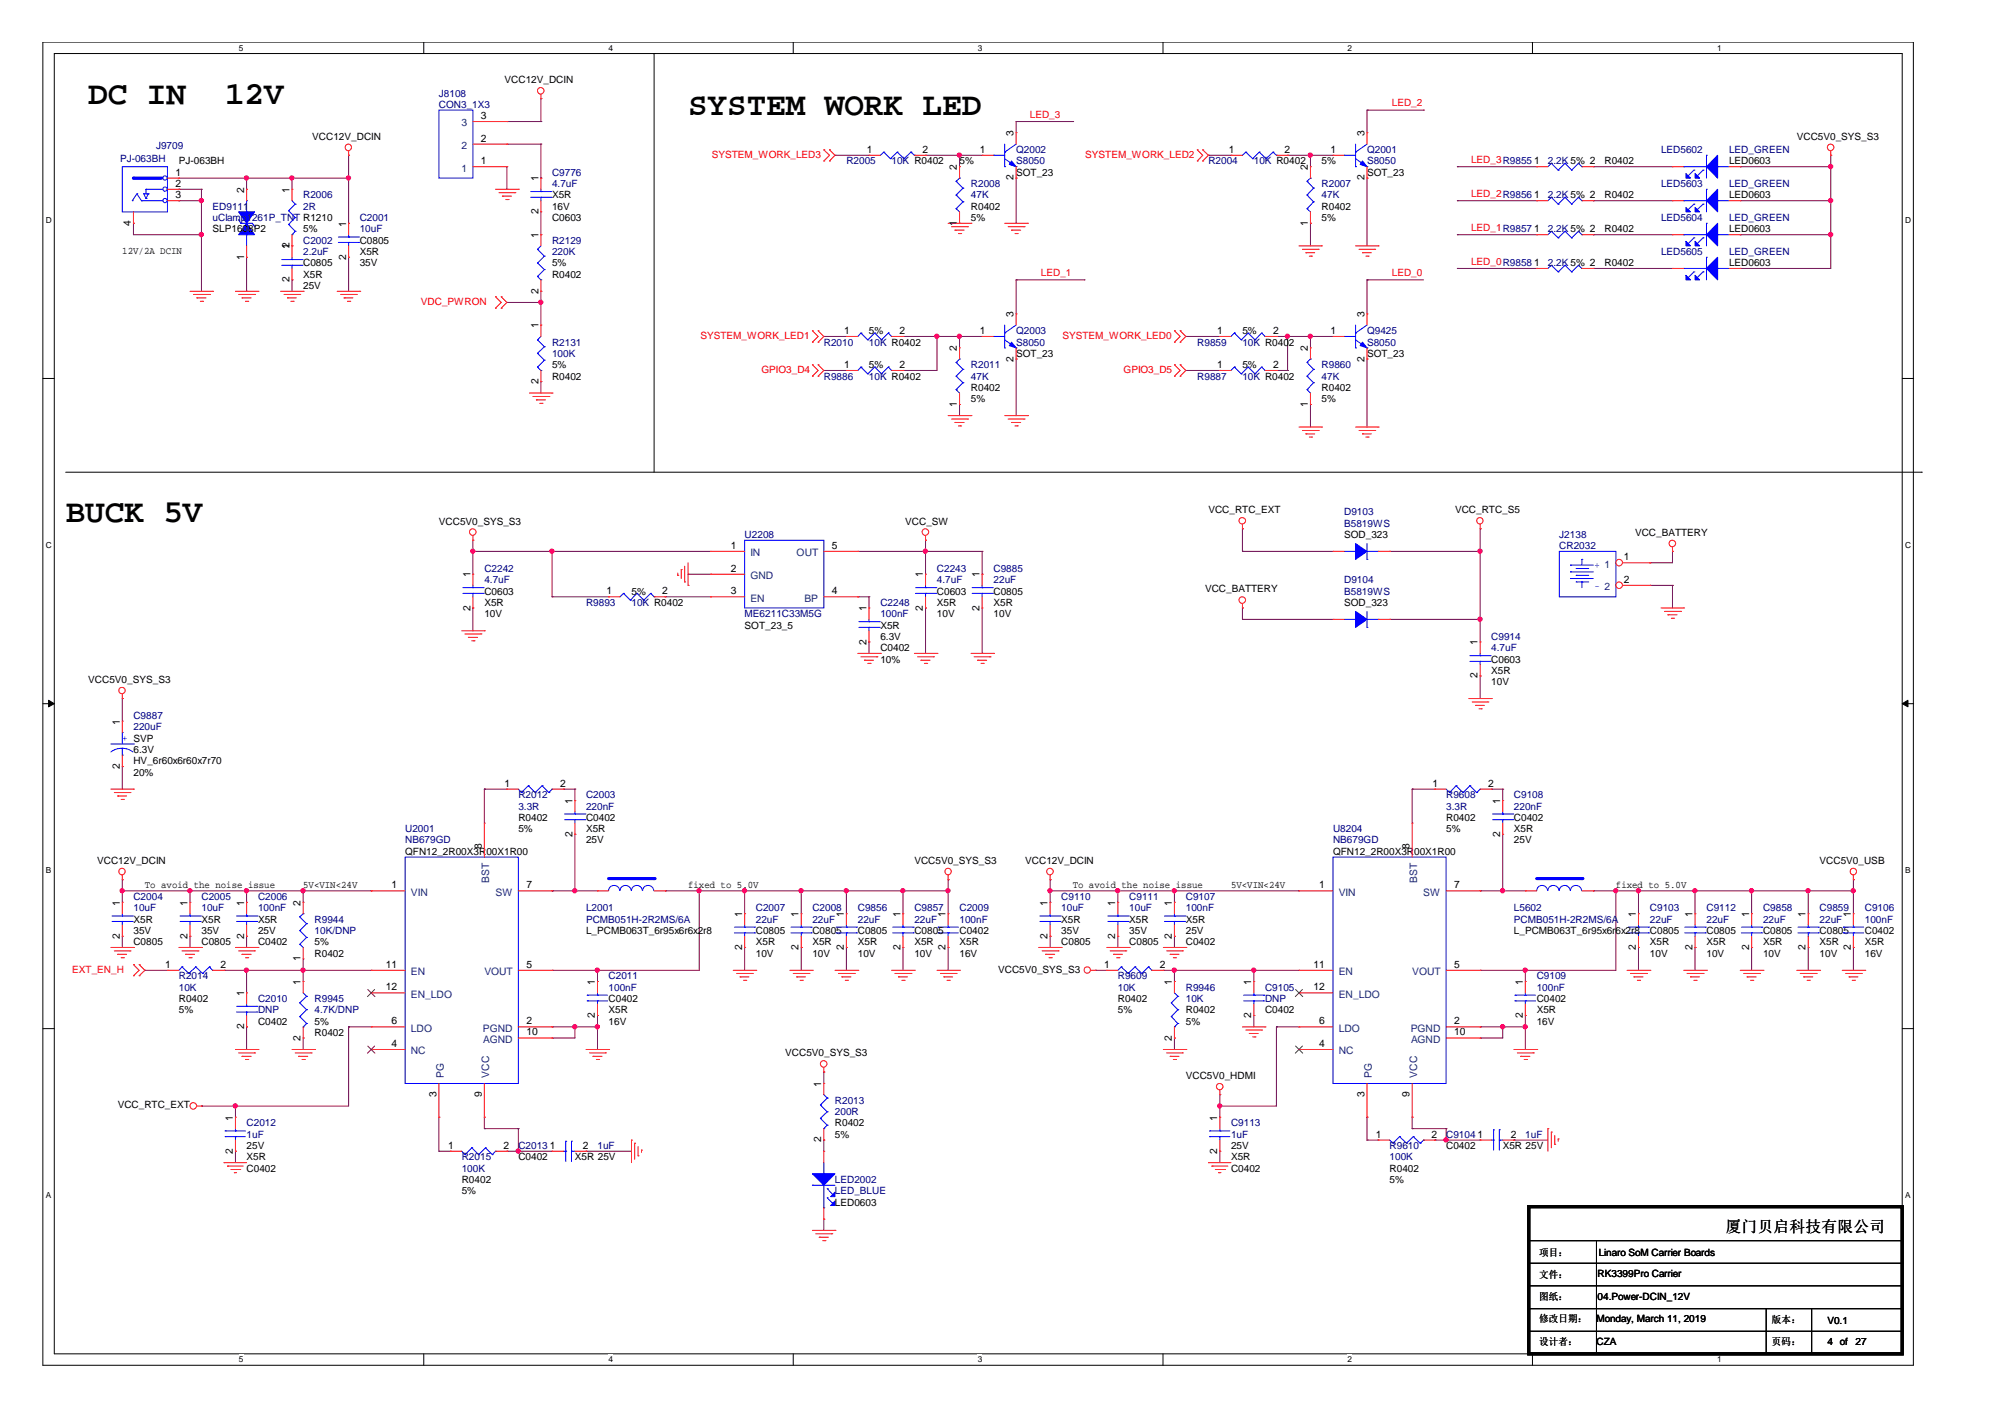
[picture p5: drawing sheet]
<svg xmlns="http://www.w3.org/2000/svg" width="297mm" height="210mm" viewBox="0 0 297 210" stroke-linecap="round" stroke-linejoin="round" font-family="sans-serif">
<defs><g id="words">
<g font-size="4.8">
<text x="13.1" y="15.3">DC IN</text>
<text x="33.4" y="15.3">12V</text>
<text x="101.9" y="17">SYSTEM WORK LED</text>
<text x="9.7" y="77.4">BUCK 5V</text>
</g>
<text font-size="2.3" x="255.7" y="182.4">厦门贝启科技有限公司</text>
<g font-size="1.5" fill="#000080">
<text x="65" y="14.3">J8108</text>
<text x="65" y="16">CON3_1X3</text>
<text x="23.1" y="22">J9709</text>
<text x="150.5" y="22.7">Q2002</text>
<text x="202.5" y="22.7">Q2001</text>
<text x="246.1" y="22.7">LED5602</text>
<text x="256.2" y="22.7">LED_GREEN</text>
<text x="17.8" y="24">PJ-063BH</text>
<text x="44.9" y="29.4">R2006</text>
<text x="81.8" y="26">C9776</text>
<text x="81.8" y="27.7">4.7uF</text>
<text x="125.4" y="24.4">R2005</text>
<text x="132.1" y="24.4">10K R0402</text>
<text x="143.8" y="27.7">R2008</text>
<text x="143.8" y="29.4">47K</text>
<text x="150.5" y="24.4">S8050</text>
<text x="179" y="24.4">R2004</text>
<text x="185.8" y="24.4">10K R0402</text>
<text x="195.8" y="27.7">R2007</text>
<text x="195.8" y="29.4">47K</text>
<text x="202.5" y="24.4">S8050</text>
<text x="229.3" y="29.4">2.2K 5% 2</text>
<text x="229.3" y="24.4">2.2K 5% 2</text>
<text x="246.1" y="27.7">LED5603</text>
<text x="256.2" y="27.7">LED_GREEN</text>
<text x="31.5" y="31.1">ED9111</text>
<text x="31.5" y="32.7">uClamp1261P_TNT R1210</text>
<text x="44.9" y="31.1">2R</text>
<text x="53.3" y="32.7">C2001</text>
<text x="53.3" y="34.4">10uF</text>
<text x="229.3" y="34.4">2.2K 5% 2</text>
<text x="246.1" y="32.7">LED5604</text>
<text x="256.2" y="32.7">LED_GREEN</text>
<text x="44.9" y="36.1">C2002</text>
<text x="44.9" y="37.8">2.2uF</text>
<text x="81.8" y="36.1">R2129</text>
<text x="81.8" y="37.8">220K</text>
<text x="229.3" y="39.5">2.2K 5% 2</text>
<text x="246.1" y="37.8">LED5605</text>
<text x="256.2" y="37.8">LED_GREEN</text>
<text x="81.8" y="51.2">R2131</text>
<text x="81.8" y="52.9">100K</text>
<text x="122" y="51.2">R2010</text>
<text x="128.7" y="51.2">10K R0402</text>
<text x="150.5" y="49.5">Q2003</text>
<text x="150.5" y="51.2">S8050</text>
<text x="177.4" y="51.2">R9859</text>
<text x="184.1" y="51.2">10K R0402</text>
<text x="202.5" y="49.5">Q9425</text>
<text x="202.5" y="51.2">S8050</text>
<text x="122" y="56.2">R9886</text>
<text x="128.7" y="56.2">10K R0402</text>
<text x="143.8" y="54.5">R2011</text>
<text x="143.8" y="56.2">47K</text>
<text x="177.4" y="56.2">R9887</text>
<text x="184.1" y="56.2">10K R0402</text>
<text x="195.8" y="54.5">R9860</text>
<text x="195.8" y="56.2">47K</text>
<text x="199.1" y="76.3">D9103</text>
<text x="110.3" y="79.7">U2208</text>
<text x="199.1" y="78">B5819WS</text>
<text x="231" y="79.7">J2138</text>
<text x="231" y="81.4">CR2032</text>
<text x="71.8" y="84.7">C2242</text>
<text x="71.8" y="86.4">4.7uF</text>
<text x="86.8" y="89.8">R9893</text>
<text x="93.6" y="89.8">10K R0402</text>
<text x="130.4" y="89.8">C2248</text>
<text x="138.8" y="84.7">C2243</text>
<text x="138.8" y="86.4">4.7uF</text>
<text x="147.2" y="84.7">C9885</text>
<text x="147.2" y="86.4">22uF</text>
<text x="199.1" y="86.4">D9104</text>
<text x="199.1" y="88.1">B5819WS</text>
<text x="110.3" y="91.4">ME6211C33M5G</text>
<text x="130.4" y="91.4">100nF</text>
<text x="220.9" y="94.8">C9914</text>
<text x="220.9" y="96.4">4.7uF</text>
<text x="19.8" y="106.5">C9887</text>
<text x="19.8" y="108.2">220uF</text>
<text x="76.8" y="118.3">R2012</text>
<text x="76.8" y="119.9">3.3R</text>
<text x="86.8" y="118.3">C2003</text>
<text x="86.8" y="119.9">220nF</text>
<text x="214.2" y="118.3">R9608</text>
<text x="214.2" y="119.9">3.3R</text>
<text x="224.3" y="118.3">C9108</text>
<text x="224.3" y="119.9">220nF</text>
<text x="60" y="123.3">U2001</text>
<text x="60" y="124.9">NB679GD</text>
<text x="197.5" y="123.3">U8204</text>
<text x="197.5" y="124.9">NB679GD</text>
<text x="19.8" y="133.3">C2004</text>
<text x="19.8" y="135">10uF</text>
<text x="29.8" y="133.3">C2005</text>
<text x="29.8" y="135">10uF</text>
<text x="38.2" y="133.3">C2006</text>
<text x="38.2" y="135">100nF</text>
<text x="46.6" y="136.7">R9944</text>
<text x="86.8" y="135">L2001</text>
<text x="86.8" y="136.7">PCMB051H-2R2MS/6A</text>
<text x="112" y="135">C2007</text>
<text x="112" y="136.7">22uF</text>
<text x="120.4" y="135">C2008</text>
<text x="120.4" y="136.7">22uF</text>
<text x="127.1" y="135">C9856</text>
<text x="127.1" y="136.7">22uF</text>
<text x="135.5" y="135">C9857</text>
<text x="135.5" y="136.7">22uF</text>
<text x="142.2" y="135">C2009</text>
<text x="142.2" y="136.7">100nF</text>
<text x="157.2" y="133.3">C9110</text>
<text x="157.2" y="135">10uF</text>
<text x="167.3" y="133.3">C9111</text>
<text x="167.3" y="135">10uF</text>
<text x="175.7" y="133.3">C9107</text>
<text x="175.7" y="135">100nF</text>
<text x="224.3" y="135">L5602</text>
<text x="224.3" y="136.7">PCMB051H-2R2MS/6A</text>
<text x="244.4" y="135">C9103</text>
<text x="244.4" y="136.7">22uF</text>
<text x="252.8" y="135">C9112</text>
<text x="252.8" y="136.7">22uF</text>
<text x="261.2" y="135">C9858</text>
<text x="261.2" y="136.7">22uF</text>
<text x="269.6" y="135">C9859</text>
<text x="269.6" y="136.7">22uF</text>
<text x="276.3" y="135">C9106</text>
<text x="276.3" y="136.7">100nF</text>
<text x="46.6" y="138.4">10K/DNP</text>
<text x="26.5" y="145.1">R2014</text>
<text x="26.5" y="146.7">10K</text>
<text x="38.2" y="148.4">C2010</text>
<text x="46.6" y="148.4">R9945</text>
<text x="90.2" y="145.1">C2011</text>
<text x="90.2" y="146.7">100nF</text>
<text x="165.6" y="145.1">R9609</text>
<text x="165.6" y="146.7">10K</text>
<text x="175.7" y="146.7">R9946</text>
<text x="175.7" y="148.4">10K</text>
<text x="187.4" y="146.7">C9105</text>
<text x="187.4" y="148.4">DNP</text>
<text x="227.7" y="145.1">C9109</text>
<text x="227.7" y="146.7">100nF</text>
<text x="38.2" y="150.1">DNP</text>
<text x="46.6" y="150.1">4.7K/DNP</text>
<text x="36.5" y="166.8">C2012</text>
<text x="123.7" y="163.5">R2013</text>
<text x="123.7" y="165.2">200R</text>
<text x="182.4" y="166.8">C9113</text>
<text x="36.5" y="168.5">1uF</text>
<text x="68.4" y="171.9">R2015</text>
<text x="68.4" y="173.6">100K</text>
<text x="76.8" y="170.2">C2013</text>
<text x="88.5" y="170.2">1uF</text>
<text x="182.4" y="168.5">1uF</text>
<text x="205.9" y="170.2">R9610</text>
<text x="205.9" y="171.9">100K</text>
<text x="214.2" y="168.5">C9104</text>
<text x="226" y="168.5">1uF</text>
<text x="123.7" y="175.2">LED2002</text>
<text x="123.7" y="176.9">LED_BLUE</text>
</g>
<g font-size="1.5">
<text x="71.2" y="17.6">3</text>
<text x="74.8" y="12.3">VCC12V_DCIN</text>
<text x="46.3" y="20.7">VCC12V_DCIN</text>
<text x="71.2" y="21">2</text>
<text x="128.4" y="22.6">1</text>
<text x="136.7" y="22.6">2</text>
<text x="145.2" y="22.6">1</text>
<text x="150.2" y="20.2" transform="rotate(-90 150.2 20.2)">3</text>
<text x="182" y="22.6">1</text>
<text x="190.3" y="22.6">2</text>
<text x="197.1" y="22.6">1</text>
<text x="202.1" y="20.2" transform="rotate(-90 202.1 20.2)">3</text>
<text x="266.2" y="20.7">VCC5V0_SYS_S3</text>
<text x="26" y="29.4">3</text>
<text x="26" y="27.7">2</text>
<text x="26" y="26">1</text>
<text x="26.5" y="24.4">PJ-063BH</text>
<text x="36.2" y="28.5" transform="rotate(-90 36.2 28.5)">2</text>
<text x="42.9" y="28.5" transform="rotate(-90 42.9 28.5)">1</text>
<text x="71.2" y="24.3">1</text>
<text x="79.8" y="26.9" transform="rotate(-90 79.8 26.9)">1</text>
<text x="81.8" y="29.4">X5R</text>
<text x="141.8" y="25.2" transform="rotate(-90 141.8 25.2)">2</text>
<text x="142.2" y="24.4">5%</text>
<text x="150.2" y="26.7" transform="rotate(-90 150.2 26.7)">2</text>
<text x="150.5" y="26">SOT_23</text>
<text x="193.8" y="25.2" transform="rotate(-90 193.8 25.2)">2</text>
<text x="195.8" y="24.4">5%</text>
<text x="202.1" y="26.7" transform="rotate(-90 202.1 26.7)">2</text>
<text x="202.5" y="26">SOT_23</text>
<text x="227.3" y="29.4">1</text>
<text x="227.3" y="24.3">1</text>
<text x="237.7" y="29.4">R0402</text>
<text x="237.7" y="24.4">R0402</text>
<text x="256.2" y="29.4">LED0603</text>
<text x="256.2" y="24.4">LED0603</text>
<text x="19.4" y="33.4" transform="rotate(-90 19.4 33.4)">4</text>
<text x="31.5" y="34.4">SLP1608P2</text>
<text x="44.9" y="34.4">5%</text>
<text x="51.3" y="33.6" transform="rotate(-90 51.3 33.6)">1</text>
<text x="79.8" y="35.2" transform="rotate(-90 79.8 35.2)">1</text>
<text x="79.8" y="31.8" transform="rotate(-90 79.8 31.8)">2</text>
<text x="81.8" y="32.7">C0603</text>
<text x="81.8" y="31.1">16V</text>
<text x="141.8" y="33.4" transform="rotate(-90 141.8 33.4)">1</text>
<text x="143.8" y="31.1">R0402</text>
<text x="143.8" y="32.7">5%</text>
<text x="193.8" y="33.4" transform="rotate(-90 193.8 33.4)">1</text>
<text x="195.8" y="31.1">R0402</text>
<text x="195.8" y="32.7">5%</text>
<text x="227.3" y="34.4">1</text>
<text x="237.7" y="34.4">R0402</text>
<text x="256.2" y="34.4">LED0603</text>
<text x="18.1" y="37.6">12V/2A DCIN</text>
<text x="36.2" y="38.5" transform="rotate(-90 36.2 38.5)">1</text>
<text x="42.9" y="41.8" transform="rotate(-90 42.9 41.8)">2</text>
<text x="42.9" y="36.9" transform="rotate(-90 42.9 36.9)">1</text>
<text x="42.9" y="36.8" transform="rotate(-90 42.9 36.8)">2</text>
<text x="44.9" y="39.5">C0805</text>
<text x="44.9" y="41.1">X5R</text>
<text x="51.3" y="38.5" transform="rotate(-90 51.3 38.5)">2</text>
<text x="53.3" y="36.1">C0805</text>
<text x="53.3" y="37.8">X5R</text>
<text x="53.3" y="39.5">35V</text>
<text x="81.8" y="41.1">R0402</text>
<text x="81.8" y="39.5">5%</text>
<text x="227.3" y="39.4">1</text>
<text x="237.7" y="39.5">R0402</text>
<text x="256.2" y="39.5">LED0603</text>
<text x="44.9" y="42.8">25V</text>
<text x="79.8" y="43.5" transform="rotate(-90 79.8 43.5)">2</text>
<text x="150.2" y="47" transform="rotate(-90 150.2 47)">3</text>
<text x="202.1" y="47" transform="rotate(-90 202.1 47)">3</text>
<text x="79.8" y="48.7" transform="rotate(-90 79.8 48.7)">1</text>
<text x="125.1" y="49.5">1</text>
<text x="128.7" y="49.5">5%</text>
<text x="133.3" y="49.5">2</text>
<text x="141.8" y="52" transform="rotate(-90 141.8 52)">2</text>
<text x="145.2" y="49.5">1</text>
<text x="150.2" y="53.6" transform="rotate(-90 150.2 53.6)">2</text>
<text x="150.5" y="52.9">SOT_23</text>
<text x="180.3" y="49.5">1</text>
<text x="184.1" y="49.5">5%</text>
<text x="188.6" y="49.5">2</text>
<text x="193.8" y="52" transform="rotate(-90 193.8 52)">2</text>
<text x="197.1" y="49.5">1</text>
<text x="202.1" y="53.6" transform="rotate(-90 202.1 53.6)">2</text>
<text x="202.5" y="52.9">SOT_23</text>
<text x="79.8" y="56.9" transform="rotate(-90 79.8 56.9)">2</text>
<text x="81.8" y="56.2">R0402</text>
<text x="81.8" y="54.5">5%</text>
<text x="125.1" y="54.5">1</text>
<text x="128.7" y="54.5">5%</text>
<text x="133.3" y="54.5">2</text>
<text x="143.8" y="57.9">R0402</text>
<text x="143.8" y="59.6">5%</text>
<text x="180.3" y="54.5">1</text>
<text x="184.1" y="54.5">5%</text>
<text x="188.6" y="54.5">2</text>
<text x="195.8" y="57.9">R0402</text>
<text x="195.8" y="59.6">5%</text>
<text x="141.8" y="60.3" transform="rotate(-90 141.8 60.3)">1</text>
<text x="193.8" y="60.3" transform="rotate(-90 193.8 60.3)">1</text>
<text x="65" y="77.7">VCC5V0_SYS_S3</text>
<text x="134.1" y="77.7">VCC_SW</text>
<text x="179" y="76">VCC_RTC_EXT</text>
<text x="215.6" y="76">VCC_RTC_S5</text>
<text x="108.3" y="81.3">1</text>
<text x="123.2" y="81.3">5</text>
<text x="199.1" y="79.7">SOD_323</text>
<text x="240.6" y="83">1</text>
<text x="242.2" y="79.3">VCC_BATTERY</text>
<text x="69.7" y="85.5" transform="rotate(-90 69.7 85.5)">1</text>
<text x="71.8" y="88.1">C0603</text>
<text x="71.8" y="89.8">X5R</text>
<text x="89.8" y="88">1</text>
<text x="93.6" y="88.1">5%</text>
<text x="98.1" y="88">2</text>
<text x="108.3" y="84.7">2</text>
<text x="108.3" y="88">3</text>
<text x="123.2" y="88">4</text>
<text x="136.7" y="85.5" transform="rotate(-90 136.7 85.5)">1</text>
<text x="138.8" y="88.1">C0603</text>
<text x="138.8" y="89.8">X5R</text>
<text x="145.1" y="85.5" transform="rotate(-90 145.1 85.5)">1</text>
<text x="147.2" y="88.1">C0805</text>
<text x="147.2" y="89.8">X5R</text>
<text x="178.5" y="87.7">VCC_BATTERY</text>
<text x="199.1" y="89.8">SOD_323</text>
<text x="240.6" y="86.3">2</text>
<text x="69.7" y="90.4" transform="rotate(-90 69.7 90.4)">2</text>
<text x="71.8" y="91.4">10V</text>
<text x="110.3" y="93.1">SOT_23_5</text>
<text x="128.4" y="95.5" transform="rotate(-90 128.4 95.5)">2</text>
<text x="128.4" y="90.6" transform="rotate(-90 128.4 90.6)">1</text>
<text x="130.4" y="93.1">X5R</text>
<text x="130.4" y="94.8">6.3V</text>
<text x="136.7" y="90.4" transform="rotate(-90 136.7 90.4)">2</text>
<text x="138.8" y="91.4">10V</text>
<text x="145.1" y="90.4" transform="rotate(-90 145.1 90.4)">2</text>
<text x="147.2" y="91.4">10V</text>
<text x="218.9" y="95.6" transform="rotate(-90 218.9 95.6)">1</text>
<text x="13.1" y="101.1">VCC5V0_SYS_S3</text>
<text x="130.4" y="96.4">C0402</text>
<text x="130.4" y="98.1">10%</text>
<text x="218.9" y="100.5" transform="rotate(-90 218.9 100.5)">2</text>
<text x="220.9" y="98.1">C0603</text>
<text x="220.9" y="99.8">X5R</text>
<text x="220.9" y="101.5">10V</text>
<text x="17.7" y="107.3" transform="rotate(-90 17.7 107.3)">1</text>
<text x="17.7" y="113.9" transform="rotate(-90 17.7 113.9)">2</text>
<text x="19.8" y="113.2">HV_6r60x6r60x7r70</text>
<text x="19.8" y="111.6">6.3V</text>
<text x="19.8" y="114.9">20%</text>
<text x="74.8" y="116.5">1</text>
<text x="83" y="116.5">2</text>
<text x="84.8" y="119.1" transform="rotate(-90 84.8 119.1)">1</text>
<text x="212.2" y="116.5">1</text>
<text x="220.5" y="116.5">2</text>
<text x="222.2" y="119.1" transform="rotate(-90 222.2 119.1)">1</text>
<text x="71.4" y="125.8" transform="rotate(-90 71.4 125.8)">8</text>
<text x="76.8" y="121.6">R0402</text>
<text x="76.8" y="123.3">5%</text>
<text x="84.8" y="124" transform="rotate(-90 84.8 124)">2</text>
<text x="86.8" y="121.6">C0402</text>
<text x="86.8" y="123.3">X5R</text>
<text x="86.8" y="124.9">25V</text>
<text x="208.8" y="125.8" transform="rotate(-90 208.8 125.8)">8</text>
<text x="214.2" y="121.6">R0402</text>
<text x="214.2" y="123.3">5%</text>
<text x="222.2" y="124" transform="rotate(-90 222.2 124)">2</text>
<text x="224.3" y="121.6">C0402</text>
<text x="224.3" y="123.3">X5R</text>
<text x="224.3" y="124.9">25V</text>
<text x="14.4" y="128">VCC12V_DCIN</text>
<text x="21.5" y="131.5">To avoid the noise issue</text>
<text x="44.9" y="131.5">5V&lt;VIN&lt;24V</text>
<text x="58" y="131.6">1</text>
<text x="60" y="126.6">QFN12_2R00X3R00X1R00</text>
<text x="78" y="131.6">7</text>
<text x="101.9" y="131.5">fixed to 5.0V</text>
<text x="135.5" y="128">VCC5V0_SYS_S3</text>
<text x="151.9" y="128">VCC12V_DCIN</text>
<text x="158.9" y="131.5">To avoid the noise issue</text>
<text x="182.4" y="131.5">5V&lt;VIN&lt;24V</text>
<text x="195.5" y="131.6">1</text>
<text x="197.5" y="126.6">QFN12_2R00X3R00X1R00</text>
<text x="215.4" y="131.6">7</text>
<text x="239.4" y="131.5">fixed to 5.0V</text>
<text x="269.6" y="128">VCC5V0_USB</text>
<text x="17.7" y="134.2" transform="rotate(-90 17.7 134.2)">1</text>
<text x="19.8" y="136.7">X5R</text>
<text x="27.8" y="134.2" transform="rotate(-90 27.8 134.2)">1</text>
<text x="29.8" y="136.7">X5R</text>
<text x="36.2" y="134.2" transform="rotate(-90 36.2 134.2)">1</text>
<text x="38.2" y="136.7">X5R</text>
<text x="44.5" y="134.2" transform="rotate(-90 44.5 134.2)">2</text>
<text x="109.9" y="135.8" transform="rotate(-90 109.9 135.8)">1</text>
<text x="118.3" y="135.8" transform="rotate(-90 118.3 135.8)">1</text>
<text x="125" y="135.8" transform="rotate(-90 125 135.8)">1</text>
<text x="133.4" y="135.8" transform="rotate(-90 133.4 135.8)">1</text>
<text x="140.1" y="135.8" transform="rotate(-90 140.1 135.8)">1</text>
<text x="155.2" y="134.2" transform="rotate(-90 155.2 134.2)">1</text>
<text x="157.2" y="136.7">X5R</text>
<text x="165.2" y="134.2" transform="rotate(-90 165.2 134.2)">1</text>
<text x="167.3" y="136.7">X5R</text>
<text x="173.6" y="134.2" transform="rotate(-90 173.6 134.2)">1</text>
<text x="175.7" y="136.7">X5R</text>
<text x="242.4" y="135.8" transform="rotate(-90 242.4 135.8)">1</text>
<text x="250.7" y="135.8" transform="rotate(-90 250.7 135.8)">1</text>
<text x="259.1" y="135.8" transform="rotate(-90 259.1 135.8)">1</text>
<text x="267.5" y="135.8" transform="rotate(-90 267.5 135.8)">1</text>
<text x="274.2" y="135.8" transform="rotate(-90 274.2 135.8)">1</text>
<text x="17.7" y="139" transform="rotate(-90 17.7 139)">2</text>
<text x="19.8" y="140.1">C0805</text>
<text x="19.8" y="138.4">35V</text>
<text x="24.5" y="143.4">1</text>
<text x="27.8" y="139" transform="rotate(-90 27.8 139)">2</text>
<text x="29.8" y="140.1">C0805</text>
<text x="29.8" y="138.4">35V</text>
<text x="32.7" y="143.4">2</text>
<text x="36.2" y="139" transform="rotate(-90 36.2 139)">2</text>
<text x="38.2" y="140.1">C0402</text>
<text x="38.2" y="138.4">25V</text>
<text x="44.5" y="142.4" transform="rotate(-90 44.5 142.4)">1</text>
<text x="46.6" y="141.7">R0402</text>
<text x="46.6" y="140.1">5%</text>
<text x="57.1" y="143.4">11</text>
<text x="78" y="143.4">5</text>
<text x="86.8" y="138.4">L_PCMB063T_6r95x6r6x2r8</text>
<text x="109.9" y="140.7" transform="rotate(-90 109.9 140.7)">2</text>
<text x="112" y="138.4">C0805</text>
<text x="112" y="140.1">X5R</text>
<text x="112" y="141.7">10V</text>
<text x="118.3" y="140.7" transform="rotate(-90 118.3 140.7)">2</text>
<text x="120.4" y="138.4">C0805</text>
<text x="120.4" y="140.1">X5R</text>
<text x="120.4" y="141.7">10V</text>
<text x="125" y="140.7" transform="rotate(-90 125 140.7)">2</text>
<text x="127.1" y="138.4">C0805</text>
<text x="127.1" y="140.1">X5R</text>
<text x="127.1" y="141.7">10V</text>
<text x="133.4" y="140.7" transform="rotate(-90 133.4 140.7)">2</text>
<text x="135.5" y="138.4">C0805</text>
<text x="135.5" y="140.1">X5R</text>
<text x="135.5" y="141.7">10V</text>
<text x="140.1" y="140.7" transform="rotate(-90 140.1 140.7)">2</text>
<text x="142.2" y="138.4">C0402</text>
<text x="142.2" y="140.1">X5R</text>
<text x="142.2" y="141.7">16V</text>
<text x="155.2" y="139" transform="rotate(-90 155.2 139)">2</text>
<text x="157.2" y="140.1">C0805</text>
<text x="157.2" y="138.4">35V</text>
<text x="163.6" y="143.4">1</text>
<text x="165.2" y="139" transform="rotate(-90 165.2 139)">2</text>
<text x="167.3" y="140.1">C0805</text>
<text x="167.3" y="138.4">35V</text>
<text x="171.8" y="143.4">2</text>
<text x="173.6" y="139" transform="rotate(-90 173.6 139)">2</text>
<text x="175.7" y="140.1">C0402</text>
<text x="175.7" y="138.4">25V</text>
<text x="194.6" y="143.4">11</text>
<text x="215.4" y="143.4">5</text>
<text x="224.3" y="138.4">L_PCMB063T_6r95x6r6x2r8</text>
<text x="242.4" y="140.7" transform="rotate(-90 242.4 140.7)">2</text>
<text x="244.4" y="138.4">C0805</text>
<text x="244.4" y="140.1">X5R</text>
<text x="244.4" y="141.7">10V</text>
<text x="250.7" y="140.7" transform="rotate(-90 250.7 140.7)">2</text>
<text x="252.8" y="138.4">C0805</text>
<text x="252.8" y="140.1">X5R</text>
<text x="252.8" y="141.7">10V</text>
<text x="259.1" y="140.7" transform="rotate(-90 259.1 140.7)">2</text>
<text x="261.2" y="138.4">C0805</text>
<text x="261.2" y="140.1">X5R</text>
<text x="261.2" y="141.7">10V</text>
<text x="267.5" y="140.7" transform="rotate(-90 267.5 140.7)">2</text>
<text x="269.6" y="138.4">C0805</text>
<text x="269.6" y="140.1">X5R</text>
<text x="269.6" y="141.7">10V</text>
<text x="274.2" y="140.7" transform="rotate(-90 274.2 140.7)">2</text>
<text x="276.3" y="138.4">C0402</text>
<text x="276.3" y="140.1">X5R</text>
<text x="276.3" y="141.7">16V</text>
<text x="26.5" y="148.4">R0402</text>
<text x="36.2" y="147.5" transform="rotate(-90 36.2 147.5)">1</text>
<text x="44.5" y="145.9" transform="rotate(-90 44.5 145.9)">1</text>
<text x="57.1" y="146.7">12</text>
<text x="88.1" y="145.9" transform="rotate(-90 88.1 145.9)">1</text>
<text x="90.2" y="148.4">C0402</text>
<text x="147.9" y="144.1">VCC5V0_SYS_S3</text>
<text x="165.6" y="148.4">R0402</text>
<text x="173.6" y="145.9" transform="rotate(-90 173.6 145.9)">1</text>
<text x="185.4" y="145.9" transform="rotate(-90 185.4 145.9)">1</text>
<text x="194.6" y="146.7">12</text>
<text x="225.6" y="145.9" transform="rotate(-90 225.6 145.9)">1</text>
<text x="227.7" y="148.4">C0402</text>
<text x="26.5" y="150.1">5%</text>
<text x="36.2" y="152.5" transform="rotate(-90 36.2 152.5)">2</text>
<text x="38.2" y="151.8">C0402</text>
<text x="44.5" y="154.1" transform="rotate(-90 44.5 154.1)">2</text>
<text x="46.6" y="153.5">R0402</text>
<text x="46.6" y="151.8">5%</text>
<text x="58" y="151.7">6</text>
<text x="58" y="155.1">4</text>
<text x="78" y="153.4">10</text>
<text x="78" y="151.7">2</text>
<text x="88.1" y="150.8" transform="rotate(-90 88.1 150.8)">2</text>
<text x="90.2" y="150.1">X5R</text>
<text x="90.2" y="151.8">16V</text>
<text x="165.6" y="150.1">5%</text>
<text x="173.6" y="154.1" transform="rotate(-90 173.6 154.1)">2</text>
<text x="175.7" y="150.1">R0402</text>
<text x="175.7" y="151.8">5%</text>
<text x="185.4" y="150.8" transform="rotate(-90 185.4 150.8)">2</text>
<text x="187.4" y="150.1">C0402</text>
<text x="195.5" y="151.7">6</text>
<text x="195.5" y="155.1">4</text>
<text x="215.4" y="153.4">10</text>
<text x="215.4" y="151.7">2</text>
<text x="225.6" y="150.8" transform="rotate(-90 225.6 150.8)">2</text>
<text x="227.7" y="150.1">X5R</text>
<text x="227.7" y="151.8">16V</text>
<text x="116.3" y="156.5">VCC5V0_SYS_S3</text>
<text x="121.7" y="161" transform="rotate(-90 121.7 161)">1</text>
<text x="175.7" y="159.8">VCC5V0_HDMI</text>
<text x="17.4" y="164.2">VCC_RTC_EXT</text>
<text x="34.5" y="166" transform="rotate(-90 34.5 166)">1</text>
<text x="64.6" y="162.5" transform="rotate(-90 64.6 162.5)">3</text>
<text x="71.4" y="162.5" transform="rotate(-90 71.4 162.5)">9</text>
<text x="123.7" y="166.8">R0402</text>
<text x="180.3" y="166" transform="rotate(-90 180.3 166)">1</text>
<text x="202.1" y="162.5" transform="rotate(-90 202.1 162.5)">3</text>
<text x="208.8" y="162.5" transform="rotate(-90 208.8 162.5)">9</text>
<text x="34.5" y="170.9" transform="rotate(-90 34.5 170.9)">2</text>
<text x="36.5" y="173.6">C0402</text>
<text x="36.5" y="171.9">X5R</text>
<text x="36.5" y="170.2">25V</text>
<text x="66.4" y="170.2">1</text>
<text x="74.6" y="170.2">2</text>
<text x="76.8" y="171.9">C0402</text>
<text x="81.4" y="170.2">1</text>
<text x="85.2" y="171.9">X5R 25V</text>
<text x="86.4" y="170.2">2</text>
<text x="121.7" y="169.2" transform="rotate(-90 121.7 169.2)">2</text>
<text x="123.7" y="168.5">5%</text>
<text x="180.3" y="170.9" transform="rotate(-90 180.3 170.9)">2</text>
<text x="182.4" y="173.6">C0402</text>
<text x="182.4" y="171.9">X5R</text>
<text x="182.4" y="170.2">25V</text>
<text x="203.8" y="168.5">1</text>
<text x="205.9" y="173.6">R0402</text>
<text x="212.1" y="168.5">2</text>
<text x="214.2" y="170.2">C0402</text>
<text x="218.9" y="168.5">1</text>
<text x="222.6" y="170.2">X5R 25V</text>
<text x="223.8" y="168.5">2</text>
<text x="68.4" y="175.2">R0402</text>
<text x="68.4" y="176.9">5%</text>
<text x="123.7" y="178.6">LED0603</text>
<text x="205.9" y="175.2">5%</text>
<text x="228" y="186">项目：</text>
<text x="236.9" y="186">Linaro SoM Carrier Boards</text>
<text x="228" y="189.3">文件：</text>
<text x="236.7" y="189.2">RK3399Pro Carrier</text>
<text x="228" y="195.8">修改日期：</text>
<text x="228" y="192.5">图纸：</text>
<text x="236.5" y="195.8">Monday, March 11, 2019</text>
<text x="236.7" y="192.5">04.Power-DCIN_12V</text>
<text x="262.5" y="196">版本：</text>
<text x="270.7" y="196.2">V0.1</text>
<text x="228" y="199.2">设计者：</text>
<text x="236.5" y="199.2">CZA</text>
<text x="262.5" y="199.2">页码：</text>
<text x="270.7" y="199.2">4</text>
<text x="272.6" y="199.2">of</text>
<text x="274.9" y="199.2">27</text>
</g>
<g font-size="1.5" fill="#f00">
<text x="152.6" y="17.5">LED_3</text>
<text x="206.2" y="15.8">LED_2</text>
<text x="105.5" y="23.4">SYSTEM_WORK_LED3</text>
<text x="160.8" y="23.4">SYSTEM_WORK_LED2</text>
<text x="217.9" y="24.1">LED_3R9855</text>
<text x="217.9" y="29.2">LED_2R9856</text>
<text x="217.9" y="34.2">LED_1R9857</text>
<text x="154.2" y="40.9">LED_1</text>
<text x="206.2" y="40.9">LED_0</text>
<text x="217.9" y="39.2">LED_0R9858</text>
<text x="62.4" y="45.1">VDC_PWRON</text>
<text x="103.8" y="50.2">SYSTEM_WORK_LED1</text>
<text x="157.4" y="50.2">SYSTEM_WORK_LED0</text>
<text x="112.8" y="55.2">GPIO3_D4</text>
<text x="166.5" y="55.2">GPIO3_D5</text>
<text x="10.7" y="144.1">EXT_EN_H</text>
</g>
<g font-size="1.5" fill="#004080">
<text x="68.4" y="22.1">2</text>
<text x="68.4" y="18.7">3</text>
<text x="68.4" y="25.4">1</text>
<text x="111.2" y="82.4">IN</text>
<text x="118" y="82.4">OUT</text>
<text x="111.2" y="85.8">GND</text>
<text x="111.2" y="89.1">EN</text>
<text x="119.2" y="89.1">BP</text>
<text x="72.5" y="130.8" transform="rotate(-90 72.5 130.8)">BST</text>
<text x="209.9" y="130.8" transform="rotate(-90 209.9 130.8)">BST</text>
<text x="60.9" y="132.7">VIN</text>
<text x="73.4" y="132.7">SW</text>
<text x="198.3" y="132.7">VIN</text>
<text x="210.9" y="132.7">SW</text>
<text x="60.9" y="144.5">EN</text>
<text x="60.9" y="147.8">EN_LDO</text>
<text x="71.8" y="144.5">VOUT</text>
<text x="198.3" y="144.5">EN</text>
<text x="198.3" y="147.8">EN_LDO</text>
<text x="209.2" y="144.5">VOUT</text>
<text x="60.9" y="152.8">LDO</text>
<text x="71.5" y="152.8">PGND</text>
<text x="71.6" y="154.5">AGND</text>
<text x="198.3" y="152.8">LDO</text>
<text x="209" y="152.8">PGND</text>
<text x="209" y="154.5">AGND</text>
<text x="60.9" y="156.2">NC</text>
<text x="65.7" y="159.7" transform="rotate(-90 65.7 159.7)">PG</text>
<text x="72.5" y="159.7" transform="rotate(-90 72.5 159.7)">VCC</text>
<text x="198.3" y="156.2">NC</text>
<text x="203.2" y="159.7" transform="rotate(-90 203.2 159.7)">PG</text>
<text x="209.9" y="159.7" transform="rotate(-90 209.9 159.7)">VCC</text>
</g>
<g font-size="1.5" fill="#00f">
<text x="236.2" y="84.1">+ 1</text>
<text x="236.2" y="87.3">- 2</text>
<text x="18.1" y="109.7">+ SVP</text>
</g>
<g font-size="1.2">
<text x="35.4" y="7.5">5</text>
<text x="90.1" y="7.5">4</text>
<text x="144.9" y="7.5">3</text>
<text x="199.6" y="7.5">2</text>
<text x="254.4" y="7.5">1</text>
<text x="6.8" y="33.1">D</text>
<text x="282.2" y="33.1">D</text>
<text x="6.8" y="81.2">C</text>
<text x="282.2" y="81.2">C</text>
<text x="6.8" y="129.4">B</text>
<text x="282.2" y="129.4">B</text>
<text x="6.8" y="177.5">A</text>
<text x="282.2" y="177.5">A</text>
<text x="35.4" y="201.8">5</text>
<text x="90.1" y="201.8">4</text>
<text x="144.9" y="201.8">3</text>
<text x="199.6" y="201.8">2</text>
<text x="254.4" y="201.8">1</text>
</g>
</g></defs>
<path d="M6.3 6.2h277.2v196h-277.2zM8 7.9h273.8v192.6h-273.8z" fill="none" stroke="#000" stroke-width=".15"/>
<g fill="#fff">
<path d="M35.4 6.4h.6v1.4h-.6z"/>
<path d="M35.4 200.7h.6v1.4h-.6z"/>
</g>
<path d="M62.8 6.2v1.7M62.8 200.5v1.7" fill="none" stroke="#000" stroke-width=".15"/>
<g fill="#fff">
<path d="M90.1 6.4h.7v1.4h-.7z"/>
<path d="M90.1 200.7h.7v1.4h-.7z"/>
</g>
<path d="M117.5 6.2v1.7M117.5 200.5v1.7" fill="none" stroke="#000" stroke-width=".15"/>
<g fill="#fff">
<path d="M144.9 6.4h.6v1.4h-.6z"/>
<path d="M144.9 200.7h.6v1.4h-.6z"/>
</g>
<path d="M172.3 6.2v1.7M172.3 200.5v1.7" fill="none" stroke="#000" stroke-width=".15"/>
<g fill="#fff">
<path d="M199.6 6.4h.7v1.4h-.7z"/>
<path d="M199.6 200.7h.7v1.4h-.7z"/>
</g>
<path d="M227 6.2v1.7M227 200.5v1.7" fill="none" stroke="#000" stroke-width=".15"/>
<g fill="#fff">
<path d="M254.4 6.4h.6v1.4h-.6z"/>
<path d="M254.4 200.7h.6v1.4h-.6z"/>
<path d="M6.8 31.9h.8v1.4h-.8z"/>
<path d="M282.2 31.9h.9v1.4h-.9z"/>
<path d="M6.8 80.1h.8v1.4h-.8z"/>
<path d="M282.2 80.1h.9v1.4h-.9z"/>
</g>
<path d="M6.3 56.1h1.7M281.8 56.1h1.7" fill="none" stroke="#000" stroke-width=".15"/>
<g fill="#fff">
<path d="M6.8 128.2h.7v1.4h-.7z"/>
<path d="M282.2 128.2h.8v1.4h-.8z"/>
</g>
<path d="M6.3 104.2h1.7M281.8 104.2h1.7" fill="none" stroke="#000" stroke-width=".15"/>
<g fill="#000" stroke="#000" stroke-width=".15">
<path d="M7.2 103.7l.8 .5-.8 .5z" fill-rule="evenodd"/>
<path d="M281.8 104.2l.9-.5v1z" fill-rule="evenodd"/>
</g>
<g fill="#fff">
<path d="M6.8 176.4h.7v1.4h-.7z"/>
<path d="M282.2 176.4h.8v1.4h-.8z"/>
</g>
<g fill="none" stroke="#000" stroke-width=".15">
<path d="M96.9 7.9h.1M96.9 7.9v62M9.7 69.9h274.9M284.6 69.9h.1M6.3 152.4h1.7M281.8 152.4h1.7M226.5 190.5h55.3M226.5 193.9h55.3M226.5 197.2h55.3M226.5 187.1h55.3M226.5 183.8h55.3M236.5 183.8v16.7"/>
<path d="M261.7 193.9v6.6M268.4 193.9v6.6M281.8 190.5h.1M281.8 193.9h.1M281.8 197.2h.1M281.8 187.1h.1M281.8 183.8h.1M236.5 200.5h.1M261.7 200.5h.1M268.4 200.5h.1"/>
</g>
<g fill="none" stroke="#800040" stroke-width=".15">
<path d="M75.1 18h5M80.1 18h.1M80.1 14.6h.1M80.1 14.6v3.4M150.5 18h.1M150.5 18v1.7M150.5 18h8.4M158.9 18h.1M202.5 16.3h.1M202.5 16.3v3.4M202.5 16.3h8.4M210.9 16.3h.1"/>
<path d="M19.8 33.1h.1M19.8 33.1v1.7h10M26.5 29.7h.1M26.5 28h.1M26.5 29.7h3.3M26.5 26.4h25.1M26.5 28h3.3M29.8 29.7h.1M29.8 28h.1M29.8 34.8h.1M29.8 28v15.2M36.5 26.4h.1"/>
<path d="M36.5 26.4v1.6M36.5 38.1v5.1M43.3 26.4h.1M43.3 26.4v1.6M51.6 23h.1M51.6 38.1h.1M51.6 26.4h.1M51.6 23v10.1M51.6 38.1v5.1M75.1 28h.1M75.1 21.4h5M75.1 24.7v3.3"/>
<path d="M80.1 34.8h.1M80.1 21.4h.1M80.1 26.4h.1M80.1 21.4v5M80.1 31.4v3.4M123.7 23h.1M123.7 23h5M137.1 23h.1M137.1 23h8.4M142.2 23h.1M142.2 23v1.7M150.5 26.4h.1"/>
<path d="M150.5 26.4v6.7M179 23h.1M179 23h3.4M190.8 23h.1M190.8 23h6.7M194.1 23h.1M194.1 33.1h.1M194.1 23v1.7M194.1 33.1v3.3M202.5 26.4h.1M202.5 26.4v10M215.9 24.7h.1"/>
<path d="M215.9 29.7h.1M215.9 34.8h.1M215.9 39.8h.1M215.9 24.7h11.8M215.9 29.7h11.8M215.9 34.8h11.8M215.9 39.8h11.8M236.1 24.7h.1M236.1 29.7h.1M236.1 34.8h.1M236.1 39.8h.1M236.1 24.7h11.7"/>
<path d="M236.1 29.7h11.7M236.1 34.8h11.7M236.1 39.8h11.7M257.8 24.7h.1M257.8 34.8h.1M257.8 39.8h.1M257.8 24.7h13.4M257.8 29.7h13.4M257.8 34.8h13.4M271.2 23h.1M271.2 29.7h.1M271.2 24.7h.1"/>
<path d="M271.2 34.8h.1M271.2 23v16.8h-13.4M36.5 43.2h.1M43.3 41.5h.1M43.3 41.5v1.7M75.1 44.8h.1M75.1 44.8h5M80.1 43.2h.1M80.1 44.8h.1M80.1 56.5h.1M80.1 43.2v4.9M80.1 56.5v1.7"/>
<path d="M122 49.8h.1M122 54.9h.1M122 49.8h3.4M122 54.9h3.4M133.8 54.9h.1M133.8 49.8h11.7M138.8 49.8h.1M138.8 49.8v5.1h-5M142.2 49.8h.1M142.2 59.9h.1M142.2 49.8v1.7M142.2 59.9v1.7"/>
<path d="M150.5 53.2h.1M150.5 41.5h.1M150.5 41.5v5M150.5 53.2v8.4M150.5 41.5h10.1M160.6 41.5h.1M175.7 49.8h.1M175.7 49.8h5M175.7 54.9h5M180.7 54.9h.1M189.1 49.8h8.4M189.1 54.9h1.7"/>
<path d="M190.8 49.8h.1M190.8 54.9h.1M190.8 49.8v5.1M194.1 49.8h.1M194.1 59.9h.1M194.1 49.8v1.7M194.1 59.9v3.4M202.5 41.5h.1M202.5 53.2h.1M202.5 41.5v5M202.5 53.2v10.1M202.5 41.5h8.4"/>
<path d="M184.1 78.3h.1M184.1 78.3v3.4M219.3 78.3h.1M219.3 78.3v16.8M70.1 81.7h.1M70.1 80h.1M70.1 90.1h.1M70.1 81.7h35.2M70.1 80v5.1M70.1 90.1v3.3M81.8 88.4h.1M81.8 81.7h.1"/>
<path d="M81.8 88.4h8.4M81.8 81.7v6.7M98.6 88.4h.1M98.6 88.4h6.7M101.9 85.1h.1M101.9 85.1h3.4M127.1 88.4h.1M127.1 81.7h18.4M127.1 88.4h1.6M128.7 95.1h.1M128.7 88.4h.1M128.7 88.4v1.7"/>
<path d="M128.7 95.1v1.7M137.1 90.1h.1M137.1 81.7h.1M137.1 80h.1M137.1 80v5.1M137.1 90.1v6.7M145.5 81.7h.1M145.5 85.1h.1M145.5 96.8h.1M145.5 81.7v3.4M145.5 90.1v6.7M184.1 81.7h.1"/>
<path d="M184.1 90.1h.1M184.1 91.8h.1M184.1 81.7h13.4M184.1 90.1v1.7M184.1 91.8h13.4M205.9 81.7h.1M205.9 91.8h.1M205.9 81.7h13.4M205.9 91.8h13.4M219.3 81.7h.1M219.3 91.8h.1M244.4 86.7h.1"/>
<path d="M244.4 83.4h.1M244.4 86.7h3.4M247.8 86.7h.1M247.8 81.7h.1M247.8 81.7v1.7h-3.4M247.8 86.7v3.4M18.1 113.6h.1M18.1 103.5h.1M18.1 103.5v3.3M18.1 113.6v3.3M71.8 116.9h.1M71.8 116.9h3.3"/>
<path d="M71.8 116.9v5M83.5 116.9h.1M83.5 116.9h1.7M85.2 116.9h.1M85.2 116.9v1.7M209.2 116.9h.1M209.2 116.9h3.4M209.2 116.9v5M219.3 100.1h.1M219.3 100.1v3.4M220.9 116.9h.1M220.9 116.9h1.7"/>
<path d="M222.6 116.9h.1M222.6 116.9v1.7M18.1 130.3h.1M18.1 132h.1M18.1 138.7h.1M18.1 132h36.9M18.1 130.3v3.4M18.1 138.7v1.6M28.2 138.7h.1M28.2 132h.1M28.2 132v1.7M28.2 138.7v1.6"/>
<path d="M36.5 132h.1M36.5 138.7h.1M36.5 132v1.7M36.5 138.7v1.6M44.9 132h.1M44.9 132v1.7M55 132h.1M81.8 132h.1M81.8 132h6.7M85.2 132h.1M85.2 123.6h.1M85.2 123.6v8.4"/>
<path d="M98.6 132h.1M98.6 132h41.9M103.6 132h.1M103.6 132v11.7h-21.8M110.3 132h.1M110.3 132v3.4M118.7 132h.1M118.7 132v3.4M125.4 132h.1M125.4 132v3.4M133.8 132h.1M133.8 132v3.4"/>
<path d="M140.5 132h.1M140.5 130.3h.1M140.5 130.3v5.1M155.6 130.3h.1M155.6 132h.1M155.6 138.7h.1M155.6 132h36.8M155.6 130.3v3.4M155.6 138.7v1.6M165.6 138.7h.1M165.6 132h.1M165.6 132v1.7"/>
<path d="M165.6 138.7v1.6M174 132h.1M174 138.7h.1M174 132v1.7M174 138.7v1.6M219.3 132h.1M219.3 132h6.7M222.6 132h.1M222.6 123.6v8.4M236.1 132h.1M236.1 132h38.5M239.4 132h.1"/>
<path d="M239.4 132v11.7h-20.1M242.7 132h.1M242.7 132v3.4M251.1 132h.1M251.1 132v3.4M259.5 132h.1M259.5 132v3.4M267.9 132h.1M267.9 132v3.4M274.6 132h.1M274.6 130.3h.1M274.6 130.3v5.1"/>
<path d="M21.5 143.7h.1M21.5 143.7h3.3M33.2 143.7h.1M33.2 143.7h21.8M36.5 152.1h.1M36.5 143.7h.1M36.5 143.7v3.4M36.5 152.1v3.4M44.9 143.7h.1M44.9 153.8h.1M44.9 142v3.4M44.9 153.8v1.7"/>
<path d="M51.6 152.1h.1M51.6 152.1v11.7h-21.8M51.6 152.1h3.4M55 143.7h.1M81.8 152.1h.1M81.8 143.7h.1M81.8 153.8h.1M81.8 152.1h6.7M85.2 152.1h.1M85.2 152.1v1.7h-3.4M88.5 143.7h.1M88.5 152.1h.1"/>
<path d="M88.5 150.4h.1M88.5 143.7v1.7M88.5 150.4v5.1M110.3 140.3h.1M110.3 140.3v3.4M118.7 140.3h.1M118.7 140.3v3.4M122 158.8h.1M122 158.8v1.7M125.4 140.3h.1M125.4 140.3v3.4M133.8 140.3h.1"/>
<path d="M133.8 140.3v3.4M140.5 140.3h.1M140.5 140.3v3.4M162.3 143.7h.1M162.3 143.7h1.7M172.3 143.7h20.1M174 143.7h.1M174 153.8h.1M174 143.7v1.7M174 153.8v1.7M185.8 150.4h.1M185.8 143.7h.1"/>
<path d="M185.8 143.7v1.7M185.8 150.4v1.7M189.1 152.1h.1M189.1 152.1v11.7h-8.4M189.1 152.1h3.3M219.3 152.1h.1M219.3 143.7h.1M219.3 153.8h.1M219.3 152.1h6.7M222.6 152.1h.1M222.6 152.1v1.7h-3.3M226 143.7h.1"/>
<path d="M226 152.1h.1M226 150.4h.1M226 143.7v1.7M226 150.4v5.1M242.7 140.3h.1M242.7 140.3v3.4M251.1 140.3h.1M251.1 140.3v3.4M259.5 140.3h.1M259.5 140.3v3.4M267.9 140.3h.1M267.9 140.3v3.4"/>
<path d="M274.6 140.3h.1M274.6 140.3v3.4M29.8 163.8h.1M34.9 170.5h.1M34.9 163.8h.1M34.9 163.8v1.7M34.9 170.5v1.7M65 170.5h.1M65 165.5h.1M65 170.5h1.7M65 165.5v5M71.8 165.5h.1"/>
<path d="M71.8 167.2h.1M71.8 165.5v1.7M71.8 167.2h5M75.1 170.5h.1M75.1 170.5h6.7M76.8 170.5h.1M76.8 167.2h.1M76.8 167.2v3.3M86.8 170.5h.1M86.8 170.5h6.8M122 168.9h.1M122 168.9v1.6"/>
<path d="M180.7 170.5h.1M180.7 163.8h.1M180.7 162.2h.1M180.7 162.2v3.3M180.7 170.5v1.7M202.5 168.9h.1M202.5 165.5h.1M202.5 165.5v3.4M202.5 168.9h1.7M209.2 165.5h.1M209.2 167.2h.1M209.2 167.2h5"/>
<path d="M209.2 165.5v1.7M212.6 168.9h.1M212.6 168.9h6.7M214.2 168.9h.1M214.2 167.2h.1M214.2 167.2v1.7M224.3 168.9h.1M224.3 168.9h5M122 180.6h.1M122 180.6v1.7"/>
</g>
<g fill="#f0f" stroke="#f0f" stroke-width=".15">
<circle cx="76.8" cy="170.5" r=".32"/>
<circle cx="85.2" cy="131.9" r=".32"/>
<circle cx="103.6" cy="131.9" r=".32"/>
<circle cx="28.1" cy="131.9" r=".32"/>
<circle cx="18.1" cy="131.9" r=".32"/>
<circle cx="36.5" cy="143.7" r=".32"/>
<circle cx="44.9" cy="143.7" r=".32"/>
<circle cx="140.4" cy="131.9" r=".32"/>
<circle cx="88.5" cy="143.7" r=".32"/>
<circle cx="88.5" cy="152.1" r=".32"/>
<circle cx="85.2" cy="152.1" r=".32"/>
<circle cx="36.5" cy="131.9" r=".32"/>
<circle cx="44.9" cy="131.9" r=".32"/>
<circle cx="118.7" cy="131.9" r=".32"/>
<circle cx="110.3" cy="131.9" r=".32"/>
<circle cx="34.9" cy="163.8" r=".32"/>
<circle cx="142.1" cy="23" r=".32"/>
<circle cx="194.1" cy="23" r=".32"/>
<circle cx="29.8" cy="34.7" r=".32"/>
<circle cx="29.8" cy="29.7" r=".32"/>
<circle cx="51.6" cy="26.4" r=".32"/>
<circle cx="214.2" cy="168.9" r=".32"/>
<circle cx="222.6" cy="131.9" r=".32"/>
<circle cx="239.4" cy="131.9" r=".32"/>
<circle cx="165.6" cy="131.9" r=".32"/>
<circle cx="155.6" cy="131.9" r=".32"/>
<circle cx="274.5" cy="131.9" r=".32"/>
<circle cx="226" cy="143.7" r=".32"/>
<circle cx="222.6" cy="152.1" r=".32"/>
<circle cx="226" cy="152.1" r=".32"/>
<circle cx="174" cy="131.9" r=".32"/>
<circle cx="251.1" cy="131.9" r=".32"/>
<circle cx="242.7" cy="131.9" r=".32"/>
<circle cx="180.7" cy="163.8" r=".32"/>
<circle cx="80.1" cy="44.8" r=".32"/>
<circle cx="219.3" cy="81.6" r=".32"/>
<circle cx="219.3" cy="91.7" r=".32"/>
<circle cx="271.2" cy="24.7" r=".32"/>
<circle cx="271.2" cy="34.7" r=".32"/>
<circle cx="271.2" cy="29.7" r=".32"/>
<circle cx="142.1" cy="49.8" r=".32"/>
<circle cx="194.1" cy="49.8" r=".32"/>
<circle cx="138.8" cy="49.8" r=".32"/>
<circle cx="190.7" cy="49.8" r=".32"/>
<circle cx="81.8" cy="81.6" r=".32"/>
<circle cx="70" cy="81.6" r=".32"/>
<circle cx="137.1" cy="81.6" r=".32"/>
<circle cx="125.4" cy="131.9" r=".32"/>
<circle cx="133.7" cy="131.9" r=".32"/>
<circle cx="259.5" cy="131.9" r=".32"/>
<circle cx="267.9" cy="131.9" r=".32"/>
<circle cx="174" cy="143.7" r=".32"/>
<circle cx="185.7" cy="143.7" r=".32"/>
<circle cx="36.5" cy="26.4" r=".32"/>
<circle cx="43.2" cy="26.4" r=".32"/>
</g>
<g fill="none" stroke="#f00" stroke-width=".15">
<path d="M80.1 14.6h.1M80.1 14v.6M150.5 19.7h.1M150.5 19.7v1.7M202.5 19.7h.1M202.5 19.7v1.7M43.3 36.4h.1M43.3 36.4v1.7M43.3 39.8v1.7M51.6 23h.1M51.6 33.1h.1M51.6 38.1h.1"/>
<path d="M51.6 22.4v.6M51.6 33.1v1.7M51.6 36.4v1.7M73.4 28h3.4M73.9 28.5h2.4M74.4 29.1h.1M74.4 29.1h1.4M74.9 29.6h.4M75.3 29.6h.1M76.3 28.5h.1M76.8 28h.1M80.1 34.8h.1"/>
<path d="M80.1 26.4h.1M80.1 31.4h.1M80.1 26.4v1.6M80.1 29.7v1.7M80.1 34.8v1.6M122 22.2h.1M122 23.8h.1M122 22.2l.9 .8-.9 .8M122.9 23.8h.1M122.9 22.2h.1M122.9 22.2l.8 .8-.8 .8M128.7 23h.1"/>
<path d="M128.7 23h1.7M135.5 23h1.6M137.1 23h.1M140.5 33.1h3.3M141 33.6h2.3M141.5 34.1h.1M141.5 34.1h1.3M142 34.6h.3M142.3 34.6h.1M143.3 33.6h.1M143.8 33.1h.1M145.5 23h.1"/>
<path d="M145.5 23h1.7M148.8 33.1h3.4M149.4 33.6h2.3M149.9 34.1h.1M149.9 34.1h1.3M150.4 34.6h.3M150.5 26.4h.1M150.5 24.7v1.7M150.7 34.6h.1M151.7 33.6h.1M152.2 33.1h.1M177.4 22.2h.1"/>
<path d="M177.4 23.8h.1M177.4 22.2l.8 .8-.8 .8M178.2 23.8h.1M178.2 22.2h.1M178.2 22.2l.8 .8-.8 .8M192.4 36.4h3.4M193 36.9h2.3M193.5 37.4h.1M193.5 37.4h1.3M194 37.9h.3M194.1 33.1h.1M194.1 24.7h.1"/>
<path d="M194.1 24.7v1.7M194.1 31.4v1.7M194.3 37.9h.1M195.3 36.9h.1M195.8 36.4h.1M197.5 23h.1M197.5 23h1.6M200.8 36.4h3.4M201.3 36.9h2.4M201.8 37.4h.1M201.8 37.4h1.4M202.4 37.9h.3"/>
<path d="M202.5 26.4h.1M202.5 24.7v1.7M202.7 37.9h.1M203.7 36.9h.1M204.2 36.4h.1M227.7 29.7h.1M227.7 29.7h1.6M234.4 29.7h1.7M236.1 29.7h.1M247.8 29.7h.1M247.8 24.7h.1M247.8 34.8h.1"/>
<path d="M247.8 39.8h.1M247.8 29.7h1.6M247.8 24.7h1.6M247.8 34.8h1.6M247.8 39.8h1.6M256.2 29.7h1.6M256.2 24.7h1.6M256.2 34.8h1.6M256.2 39.8h1.6M257.8 29.7h.1M257.8 24.7h.1M257.8 34.8h.1"/>
<path d="M257.8 39.8h.1M271.2 23h.1M271.2 22.4v.6M28.2 43.2h3.3M28.7 43.6h2.3M29.2 44.1h.1M29.2 44.1h1.3M29.7 44.6h.3M30 44.6h.1M31 43.6h.1M31.5 43.2h.1M34.9 43.2h3.3"/>
<path d="M35.3 43.6h2.4M35.9 44.1h.1M35.9 44.1h1.3M36.4 44.6h.3M36.7 44.6h.1M37.7 43.6h.1M38.2 43.2h.1M41.6 43.2h3.3M42.1 43.6h2.3M42.6 44.1h.1M42.6 44.1h1.3M43.1 44.6h.3"/>
<path d="M43.3 41.5h.1M43.4 44.6h.1M44.4 43.6h.1M44.9 43.2h.1M50 43.2h3.3M50.5 43.6h2.3M51 44.1h.1M51 44.1h1.3M51.5 44.6h.3M51.8 44.6h.1M52.8 43.6h.1M53.3 43.2h.1"/>
<path d="M73.4 44h.1M73.4 45.6h.1M73.4 44l.9 .8-.9 .8M74.3 45.6h.1M74.3 44h.1M74.3 44l.8 .8-.8 .8M78.4 58.2h3.4M79 58.7h2.3M79.5 59.2h.1M79.5 59.2h1.3M80 59.7h.3M80.1 43.2h.1"/>
<path d="M80.1 41.5v1.7M80.3 59.7h.1M81.3 58.7h.1M81.8 58.2h.1M120.4 49h.1M120.4 50.7h.1M120.4 54h.1M120.4 55.7h.1M120.4 49l.8 .8-.8 .9M120.4 54l.8 .9-.8 .8M121.2 50.7h.1M121.2 49h.1"/>
<path d="M121.2 55.7h.1M121.2 54h.1M121.2 49l.8 .8-.8 .9M121.2 54l.8 .9-.8 .8M174 49h.1M174 50.7h.1M174 54h.1M174 55.7h.1M174 49l.8 .8-.8 .9M174 54l.8 .9-.8 .8M174.8 50.7h.1M174.8 49h.1"/>
<path d="M174.8 55.7h.1M174.8 54h.1M174.8 49l.9 .8-.9 .9M174.8 54l.9 .9-.9 .8M180.7 54.9h.1M180.7 54.9h1.7M187.4 54.9h1.7M189.1 54.9h.1M70.1 79.3v.7M137.1 79.3v.7M140.5 61.6h3.3M141 62.1h2.3"/>
<path d="M141.5 62.6h.1M141.5 62.6h1.3M142 63.1h.3M142.3 63.1h.1M143.3 62.1h.1M143.8 61.6h.1M148.8 61.6h3.4M149.4 62.1h2.3M149.9 62.6h.1M149.9 62.6h1.3M150.4 63.1h.3M150.7 63.1h.1"/>
<path d="M151.7 62.1h.1M152.2 61.6h.1M184.1 78.3h.1M184.1 77.7v.6M192.4 63.3h3.4M193 63.8h2.3M193.5 64.3h.1M193.5 64.3h1.3M194 64.7h.3M194.3 64.7h.1M195.3 63.8h.1M195.8 63.3h.1"/>
<path d="M200.8 63.3h3.4M201.3 63.8h2.4M201.8 64.3h.1M201.8 64.3h1.4M202.4 64.7h.3M202.7 64.7h.1M203.7 63.8h.1M204.2 63.3h.1M219.3 78.3h.1M219.3 77.7v.6M68.4 93.4h3.4M68.9 93.9h2.3"/>
<path d="M69.4 94.4h.1M69.4 94.4h1.3M69.9 94.9h.3M70.1 80h.1M70.1 85.1h.1M70.1 90.1h.1M70.1 85.1v1.6M70.1 88.4v1.7M70.2 94.9h.1M71.2 93.9h.1M71.8 93.4h.1M100.4 85.2h.1"/>
<path d="M100.4 84.9v.3M100.9 84.4h.1M100.9 84.4v1.3M101.4 86.2h.1M101.4 83.9v2.3M101.9 86.7h.1M101.9 83.4v3.3M127.1 96.8h3.3M127.6 97.3h2.3M128.1 97.8h.1M128.1 97.8h1.3M128.6 98.3h.3"/>
<path d="M128.7 90.1h.1M128.7 95.1h.1M128.7 90.1v1.7M128.7 93.4v1.7M128.9 98.3h.1M129.9 97.3h.1M130.4 96.8h.1M135.5 96.8h3.3M135.9 97.3h2.4M136.4 97.8h.1M136.4 97.8h1.4M136.9 98.3h.4"/>
<path d="M137.1 80h.1M137.3 98.3h.1M138.3 97.3h.1M138.8 96.8h.1M143.8 96.8h3.4M144.3 97.3h2.4M144.8 97.8h.1M144.8 97.8h1.4M145.3 98.3h.4M145.5 85.1h.1M145.5 90.1h.1M145.5 85.1v1.6"/>
<path d="M145.5 88.4v1.7M145.7 98.3h.1M146.7 97.3h.1M147.2 96.8h.1M184.1 90.1h.1M184.1 89.4v.7M197.5 81.7h.1M197.5 81.7h1.6M204.2 81.7h1.7M205.9 81.7h.1M219.3 95.1h.1M219.3 95.1v1.7"/>
<path d="M219.3 98.4v1.7M246.1 90.1h3.3M246.6 90.6h2.4M247.1 91.1h.1M247.1 91.1h1.4M247.6 91.6h.3M247.8 81.7h.1M247.8 81v.7M247.9 91.6h.1M249 90.6h.1M249.4 90.1h.1M16.4 116.9h3.4"/>
<path d="M16.9 117.4h2.4M17.4 117.9h.1M17.4 117.9h1.4M17.9 118.4h.4M18.1 103.5h.1M18.1 102.8v.7M18.3 118.4h.1M19.3 117.4h.1M19.8 116.9h.1M85.2 118.6h.1M85.2 118.6v1.6M212.6 116.9h.1"/>
<path d="M212.6 116.9h1.6M217.6 103.5h3.3M218.1 104h2.3M218.6 104.5h.1M218.6 104.5h1.3M219.1 105h.4M219.3 100.1h.1M219.3 116.9h1.6M219.5 105h.1M220.4 104h.1M220.9 103.5h.1M220.9 116.9h.1"/>
<path d="M222.6 118.6h.1M222.6 118.6v1.6M18.1 130.3h.1M18.1 133.7h.1M18.1 138.7h.1M18.1 129.6v.7M18.1 133.7v1.7M18.1 137v1.7M85.2 123.6h.1M85.2 121.9v1.7M140.5 130.3h.1M140.5 129.6v.7"/>
<path d="M155.6 130.3h.1M155.6 129.6v.7M174 133.7h.1M174 138.7h.1M174 133.7v1.7M174 137v1.7M192.4 132h.1M192.4 132h5.1M209.2 121.9h.1M209.2 121.9v5.1M214.2 132h5.1M219.3 132h.1"/>
<path d="M222.6 123.6h.1M222.6 121.9v1.7M259.5 135.4h.1M259.5 135.4v1.6M259.5 138.7v1.6M274.6 130.3h.1M274.6 129.6v.7M16.4 140.3h3.4M16.9 140.9h2.4M17.4 141.4h.1M17.4 141.4h1.4M17.9 141.9h.4"/>
<path d="M18.3 141.9h.1M19.3 140.9h.1M19.8 140.3h.1M19.8 142.9h.1M19.8 144.5h.1M19.8 142.9l.8 .8-.8 .8M20.6 144.5h.1M20.6 142.9h.1M20.6 142.9l.9 .8-.9 .8M26.5 140.3h3.3M27 140.9h2.3M27.5 141.4h.1"/>
<path d="M27.5 141.4h1.3M28 141.9h.3M28.3 141.9h.1M29.3 140.9h.1M29.8 140.3h.1M34.9 155.5h3.3M34.9 140.3h3.3M35.3 156h2.4M35.3 140.9h2.4M35.9 156.5h.1M35.9 141.4h.1M35.9 156.5h1.3"/>
<path d="M35.9 141.4h1.3M36.4 156.9h.3M36.4 141.9h.3M36.5 147.1h.1M36.5 152.1h.1M36.5 147.1v1.6M36.5 150.4v1.7M36.7 156.9h.1M36.7 141.9h.1M37.7 156h.1M37.7 140.9h.1M38.2 155.5h.1"/>
<path d="M38.2 140.3h.1M43.3 155.5h3.3M43.7 156h2.4M44.2 156.5h.1M44.2 156.5h1.4M44.7 156.9h.4M45.1 156.9h.1M46.1 156h.1M46.6 155.5h.1M86.8 155.5h3.4M87.3 156h2.4M87.8 156.5h.1"/>
<path d="M87.8 156.5h1.4M88.3 156.9h.4M88.7 156.9h.1M89.7 156h.1M90.2 155.5h.1M108.6 143.7h3.4M109.1 144.2h2.4M109.6 144.7h.1M109.6 144.7h1.4M110.2 145.2h.3M110.5 145.2h.1M111.5 144.2h.1"/>
<path d="M112 143.7h.1M117 143.7h3.4M117.5 144.2h2.3M118 144.7h.1M118 144.7h1.3M118.5 145.2h.4M118.9 145.2h.1M119.8 144.2h.1M120.4 143.7h.1M122 158.8h.1M122 158.1v.7M123.7 143.7h3.4"/>
<path d="M124.2 144.2h2.4M124.7 144.7h.1M124.7 144.7h1.4M125.2 145.2h.4M125.6 145.2h.1M126.6 144.2h.1M127.1 143.7h.1M132.1 143.7h3.4M132.6 144.2h2.4M133.1 144.7h.1M133.1 144.7h1.4M133.6 145.2h.3"/>
<path d="M133.9 145.2h.1M135 144.2h.1M135.5 143.7h.1M138.8 143.7h3.4M139.3 144.2h2.3M139.8 144.7h.1M139.8 144.7h1.3M140.3 145.2h.3M140.6 145.2h.1M141.6 144.2h.1M142.2 143.7h.1M153.9 140.3h3.3"/>
<path d="M154.4 140.9h2.4M154.9 141.4h.1M154.9 141.4h1.4M155.4 141.9h.3M155.7 141.9h.1M156.8 140.9h.1M157.2 140.3h.1M161.6 143.7h.7M162.3 143.7h.1M164 140.3h3.3M164.5 140.9h2.3M165 141.4h.1"/>
<path d="M165 141.4h1.3M165.4 141.9h.4M165.8 141.9h.1M166.8 140.9h.1M167.3 140.3h.1M172.3 155.5h3.4M172.3 140.3h3.4M172.8 156h2.4M172.8 140.9h2.4M173.4 141.4h.1M173.4 156.5h.1M173.4 156.5h1.3"/>
<path d="M173.4 141.4h1.3M173.8 156.9h.4M173.8 141.9h.4M174 145.4h.1M174 153.8h.1M174 145.4v1.7M174 152.1v1.7M174.2 141.9h.1M174.2 156.9h.1M175.2 140.9h.1M175.2 156h.1M175.7 140.3h.1"/>
<path d="M175.7 155.5h.1M184.1 152.1h3.3M184.6 152.6h2.3M185.1 153.1h.1M185.1 153.1h1.3M185.6 153.6h.3M185.9 153.6h.1M186.9 152.6h.1M187.4 152.1h.1M192.4 143.7h.1M192.4 147.1h.1M192.4 152.1h.1"/>
<path d="M192.4 155.5h.1M192.4 143.7h5.1M192.4 155.5h5.1M192.4 152.1h5.1M192.4 147.1h5.1M214.2 143.7h5.1M214.2 152.1h5.1M214.2 153.8h5.1M219.3 143.7h.1M219.3 153.8h.1M219.3 152.1h.1M224.3 155.5h3.4"/>
<path d="M224.8 156h2.4M225.3 156.5h.1M225.3 156.5h1.4M225.8 156.9h.3M226 145.4h.1M226 150.4h.1M226 145.4v1.7M226 148.7v1.7M226.1 156.9h.1M227.2 156h.1M227.7 155.5h.1M241 143.7h3.4"/>
<path d="M241.6 144.2h2.3M242.1 144.7h.1M242.1 144.7h1.3M242.6 145.2h.3M242.9 145.2h.1M243.9 144.2h.1M244.4 143.7h.1M249.4 143.7h3.4M249.9 144.2h2.4M250.4 144.7h.1M250.4 144.7h1.4M251 145.2h.3"/>
<path d="M251.3 145.2h.1M252.3 144.2h.1M252.8 143.7h.1M257.8 143.7h3.4M258.3 144.2h2.4M258.8 144.7h.1M258.8 144.7h1.4M259.3 145.2h.4M259.5 140.3h.1M259.7 145.2h.1M260.7 144.2h.1M261.2 143.7h.1"/>
<path d="M266.2 143.7h3.4M266.7 144.2h2.4M267.2 144.7h.1M267.2 144.7h1.4M267.7 145.2h.4M268.1 145.2h.1M269.1 144.2h.1M269.6 143.7h.1M272.9 143.7h3.4M273.4 144.2h2.4M273.9 144.7h.1M273.9 144.7h1.4"/>
<path d="M274.4 145.2h.3M274.7 145.2h.1M275.8 144.2h.1M276.3 143.7h.1M29.2 163.8h.6M29.8 163.8h.1M33.2 172.2h.1M33.2 172.2h3.3M33.7 172.7h.1M33.7 172.7h2.3M34.2 173.2h1.3M34.7 173.7h.1"/>
<path d="M34.7 173.7h.4M34.9 165.5h.1M34.9 170.5h.1M34.9 165.5v1.7M34.9 168.9v1.6M35.5 173.2h.1M93.6 168.9h.1M93.6 168.9v3.3M94 169.3h.1M94 169.3v2.4M94.5 171.2h.1M94.5 169.9v1.3"/>
<path d="M95 170.4h.1M95 170.4v.3M122 170.5h.1M122 170.5v1.7M122 178.9v1.7M179 172.2h.1M179 172.2h3.4M179.5 172.7h.1M179.5 172.7h2.4M180 173.2h1.4M180.6 173.7h.1M180.6 173.7h.3"/>
<path d="M180.7 162.2h.1M180.7 165.5h.1M180.7 170.5h.1M180.7 161.5v.7M180.7 165.5v1.7M180.7 168.9v1.6M181.4 173.2h.1M202.5 165.5h.1M202.5 160.5v5M209.2 165.5h.1M209.2 160.5v5M229.3 167.2h.1"/>
<path d="M229.3 167.2v3.3M229.8 167.7h.1M229.8 167.7v2.3M230.3 169.5h.1M230.3 168.2v1.3M230.8 168.7h.1M230.8 168.7v.4M120.4 182.3h3.3M120.9 182.8h2.3M121.4 183.3h.1M121.4 183.3h1.3M121.9 183.8h.3"/>
<path d="M122 180.6h.1M122.2 183.8h.1M123.2 182.8h.1M123.7 182.3h.1"/>
<circle cx="80.1" cy="13.4" r=".49"/>
<circle cx="51.6" cy="21.8" r=".48"/>
<circle cx="271.2" cy="21.8" r=".49"/>
<circle cx="70" cy="78.8" r=".49"/>
<circle cx="137.1" cy="78.8" r=".49"/>
<circle cx="184" cy="77.1" r=".48"/>
<circle cx="219.2" cy="77.1" r=".47"/>
<circle cx="184" cy="88.9" r=".49"/>
<circle cx="247.8" cy="80.5" r=".49"/>
<circle cx="18.1" cy="102.3" r=".47"/>
<circle cx="18.1" cy="129.1" r=".48"/>
<circle cx="140.4" cy="129.1" r=".48"/>
<circle cx="155.6" cy="129.1" r=".49"/>
<circle cx="274.6" cy="129.1" r=".48"/>
<circle cx="122" cy="157.6" r=".49"/>
<circle cx="161.1" cy="143.7" r=".47"/>
<circle cx="28.6" cy="163.8" r=".49"/>
<circle cx="180.7" cy="161" r=".48"/>
</g>
<path d="M226.5 178.7h55.3v21.8h-55.3z" fill="none" stroke="#000" stroke-width=".47"/>
<g fill="none" stroke="#00f" stroke-width=".15">
<path d="M41.7 39.3h3M41.7 38.5h3M43.3 38.5h.1M43.3 39.3h.1M43.3 38.1v.4M43.3 39.3v.5M44.7 39.3h.1M44.7 38.5h.1M50.1 35.9h3M50.1 35.1h3M51.6 35.1h.1M51.6 35.9h.1"/>
<path d="M51.6 34.8v.3M51.6 35.9v.5M53.1 35.9h.1M53.1 35.1h.1M78.6 29.2h3M78.6 28.4h3M79.6 36.9h.1M79.6 39h.1M79.6 36.9l1 1M79.6 39l1 .9M80.1 28.4h.1M80.1 29.2h.1"/>
<path d="M80.1 36.4l-.5 .5M80.1 28v.4M80.1 29.2v.5M80.6 37.9h.1M80.6 39.9h.1M80.6 37.9l-1 1.1M80.6 39.9l-1 1.1M81.6 29.2h.1M81.6 28.4h.1M130.9 22.5h.1M130.9 22.5l-.5 .5M130.9 22.5l1 1"/>
<path d="M131.9 23.5h.1M132.9 22.5h.1M132.9 22.5l-1 1M132.9 22.5l1 1M133.9 23.5h.1M135 22.5h.1M135 22.5l-1.1 1M135 22.5l.5 .5M135.5 23h.1M147.2 23h.1M147.2 23h1.6M148.8 22.5h.1"/>
<path d="M148.8 24.7h.1M148.8 23.5l1.7 1.2M148.8 21.4v3.3M150.5 24.7h.1M150.5 21.4l-1.7 1.1M193.6 30.9h.1M193.6 28.9h.1M193.6 26.9h.1M193.6 30.9l.5 .5M193.6 28.9l1 1M193.6 26.9l1 1M194.1 26.4h.1"/>
<path d="M194.1 26.4l-.5 .5M194.6 29.9h.1M194.6 27.9h.1M194.6 29.9l-1 1M194.6 27.9l-1 1M199.1 23h.1M199.1 23h1.7M200.8 22.5h.1M200.8 24.7h.1M200.8 23.5l1.7 1.2M200.8 21.4v3.3M202.5 24.7h.1"/>
<path d="M202.5 21.4l-1.7 1.1M229.8 29.2h.1M229.8 29.2l-.5 .5M229.8 29.2l1 1M230.8 30.2h.1M231.9 29.2h.1M231.9 29.2l-1.1 1M231.9 29.2l.9 1M232.8 30.2h.1M233.8 29.2h.1M233.8 29.2l-1 1M233.8 29.2l.6 .5"/>
<path d="M234.4 29.7h.1M249.4 29.7h.1M249.4 24.7h.1M249.4 34.8h.1M249.4 39.8h.1M249.4 29.7h3.4M249.4 24.7h3.4M249.4 34.8h3.4M249.4 39.8h3.4M251 30.2h.1M251 25.2h.1M251 35.2h.1"/>
<path d="M251 30.2l-.9 .8M251 25.2l-.9 .8M251 35.2l-.9 .9M252.3 30.2h.1M252.3 25.2h.1M252.3 35.2h.1M252.3 30.2l-.8 .8M252.3 25.2l-.8 .8M252.3 35.2l-.8 .9M252.8 28h.1M252.8 23h.1M252.8 33.1h.1"/>
<path d="M252.8 38.1h.1M252.8 23v3.4M252.8 28v3.4M252.8 33.1v3.3M252.8 38.1v3.4M254.5 29.7h.1M254.5 24.7h.1M254.5 34.8h.1M254.5 39.8h.1M254.5 29.7h1.7M254.5 24.7h1.7M254.5 34.8h1.7"/>
<path d="M254.5 39.8h1.7M79.6 41h.1M79.6 41l.5 .5M80.1 41.5h.1M182.9 54.4h.1M182.9 54.4l-.5 .5M182.9 54.4l1 1M183.9 55.4h.1M184.9 54.4h.1M184.9 54.4l-1 1M184.9 54.4l1 1M185.9 55.4h.1"/>
<path d="M186.9 54.4h.1M186.9 54.4l-1 1M186.9 54.4l.5 .5M187.4 54.9h.1M251 40.3h.1M251 40.3l-.9 .8M252.3 40.3h.1M252.3 40.3l-.8 .8M68.6 87.9h3M68.6 87.1h3M70.1 87.1h.1M70.1 87.9h.1"/>
<path d="M70.1 86.7v.4M70.1 87.9v.5M71.6 87.9h.1M71.6 87.1h.1M127.3 92.9h3M127.3 92.1h3M128.7 92.1h.1M128.7 92.9h.1M128.7 91.8v.3M128.7 92.9v.5M130.3 92.9h.1M130.3 92.1h.1"/>
<path d="M144 87.9h3M144 87.1h3M145.5 87.1h.1M145.5 87.9h.1M145.5 86.7v.4M145.5 87.9v.5M147 87.9h.1M147 87.1h.1M199.1 81.7h1.7M200.8 81.7h.1M202.5 82.9h.1M202.5 80.5v2.4"/>
<path d="M202.5 81.7h1.7M204.2 81.7h.1M217.8 98h3M217.8 97.1h3M219.3 97.1h.1M219.3 98h.1M219.3 96.8v.3M219.3 98v.4M220.8 98h.1M220.8 97.1h.1M231 81.7h8.4v6.7h-8.4zM232.7 83.7h.1"/>
<path d="M232.7 84.7h.1M232.7 85.7h.1M232.7 83.7h3.4M232.7 84.7h3.4M232.7 85.7h3.4M233.5 84.2h.1M233.5 85.2h.1M233.5 86.2h.1M233.5 84.2h1.9M233.5 85.2h1.9M233.5 86.2h1.9M234.4 82.9h.1"/>
<path d="M234.4 86.2h.1M234.4 82.9v.8M234.4 86.2v.9M214.2 116.9l.6 .5M214.8 117.4h.1M215.7 116.4h.1M215.7 116.4l-.9 1M215.7 116.4l1 1M216.7 117.4h.1M217.8 116.4h.1M217.8 116.4l-1.1 1M217.8 116.4l1 1"/>
<path d="M218.8 117.4h.1M219.3 116.9h.1M219.3 116.9l-.5 .5M16.6 136.5h3M16.6 135.7h3M18.1 135.7h.1M18.1 136.5h.1M18.1 135.4v.3M18.1 136.5v.5M19.6 136.5h.1M19.6 135.7h.1M83.7 121.4h3"/>
<path d="M83.7 120.6h3M85.2 120.6h.1M85.2 121.4h.1M85.2 120.2v.4M85.2 121.4v.5M86.7 121.4h.1M86.7 120.6h.1M172.5 136.5h3M172.5 135.7h3M174 135.7h.1M174 136.5h.1M174 135.4v.3"/>
<path d="M174 136.5v.5M175.5 136.5h.1M175.5 135.7h.1M197.5 127h16.7v33.5h-16.7zM221.1 121.4h3M221.1 120.6h3M222.6 120.6h.1M222.6 121.4h.1M222.6 120.2v.4M222.6 121.4v.5M224.1 121.4h.1M224.1 120.6h.1"/>
<path d="M258 138.2h3M258 137.3h3M259.5 137.3h.1M259.5 138.2h.1M259.5 137v.3M259.5 138.2v.5M261 138.2h.1M261 137.3h.1M35.1 149.9h3M35.1 149.1h3M36.5 149.1h.1M36.5 149.9h.1"/>
<path d="M36.5 148.7v.4M36.5 149.9v.5M38.1 149.9h.1M38.1 149.1h.1M173.5 148.6h.1M173.5 150.6h.1M173.5 148.6l1 1M173.5 150.6l1 1M174 152.1h.1M174 147.1l.5 .5M174.5 147.6h.1M174.5 149.6h.1"/>
<path d="M174.5 151.6h.1M174.5 147.6l-1 1M174.5 149.6l-1 1M174.5 151.6l-.5 .5M224.5 148.3h.1M224.5 147.4h.1M224.5 148.3h3M224.5 147.4h3M226 147.4h.1M226 148.3h.1M226 147.1v.3M226 148.3v.4"/>
<path d="M33.4 168.4h.1M33.4 167.5h.1M33.4 168.4h3M33.4 167.5h3M34.9 167.5h.1M34.9 168.4h.1M34.9 167.2v.3M34.9 168.4v.5M120.4 175.6h.1M120.4 175.6h3.3M122 173.9h.1M122 178.9h.1"/>
<path d="M122 172.2v1.7M122 175.6v3.3M122.6 176.1h.1M122.6 177.4h.1M122.6 176.1l.8 .8M122.6 177.4l.8 .8M179.2 168.4h.1M179.2 167.5h.1M179.2 168.4h3M179.2 167.5h3M180.7 167.5h.1M180.7 168.4h.1"/>
<path d="M180.7 167.2v.3M180.7 168.4v.5"/>
</g>
<g fill="#00f" stroke="#00f" stroke-width=".15">
<path d="M201.8 23.8l.7 .9-1-.3z" fill-rule="evenodd"/>
<path d="M254.5 28v3.4l-1.7-1.7z" fill-rule="evenodd"/>
<path d="M251.1 30.7l.7 .7h-.7z" fill-rule="evenodd"/>
<path d="M249.8 30.7l.6 .7h-.6z" fill-rule="evenodd"/>
<path d="M254.5 23v3.4l-1.7-1.7z" fill-rule="evenodd"/>
<path d="M251.1 25.7l.7 .7h-.7z" fill-rule="evenodd"/>
<path d="M249.8 25.7l.6 .7h-.6z" fill-rule="evenodd"/>
<path d="M120.4 173.9h3.3l-1.7 1.7z" fill-rule="evenodd"/>
<path d="M123.7 176.6v.7h-.6z" fill-rule="evenodd"/>
<path d="M123.7 177.9v.7h-.6z" fill-rule="evenodd"/>
<path d="M149.9 23.8l.6 .9-1-.3z" fill-rule="evenodd"/>
<path d="M200.8 80.5l1.7 1.2-1.7 1.2z" fill-rule="evenodd"/>
<path d="M254.5 33.1v3.3l-1.7-1.6z" fill-rule="evenodd"/>
<path d="M251.1 35.7l.7 .7h-.7z" fill-rule="evenodd"/>
<path d="M249.8 35.7l.6 .7h-.6z" fill-rule="evenodd"/>
<path d="M254.5 38.1v3.4l-1.7-1.7z" fill-rule="evenodd"/>
<path d="M251.1 40.8l.7 .7h-.7z" fill-rule="evenodd"/>
<path d="M249.8 40.8l.6 .7h-.6z" fill-rule="evenodd"/>
</g>
<path d="M191.9 146.6l1.1 1M191.9 155l1.1 1M193 146.6l-1.1 1M193 155l-1.1 1" fill="none" stroke="#804000" stroke-width=".15"/>
<circle cx="239.9" cy="83.3" r=".49" fill="#fff" stroke="#f00" stroke-width=".15"/>
<path d="M240.4 83.4h4M244.4 83.4h.1" fill="none" stroke="#f00" stroke-width=".15"/>
<circle cx="239.9" cy="86.7" r=".49" fill="#fff" stroke="#f00" stroke-width=".15"/>
<g fill="none" stroke="#f00" stroke-width=".15">
<path d="M36.5 38.1h.1M36.5 28h.1M36.5 28v1.7M36.5 36.4v1.7M182.4 23h.1M182.4 23h1.7M189.1 23h1.7M190.8 23h.1M227.7 34.8h.1M227.7 34.8h1.6M234.4 34.8h1.7M236.1 34.8h.1"/>
<path d="M125.4 49.8h.1M125.4 49.8h1.7M132.1 49.8h1.7M133.8 49.8h.1M142.2 59.9h.1M142.2 51.5h.1M142.2 51.5v1.7M142.2 58.2v1.7M180.7 49.8h.1M180.7 49.8h1.7M187.4 49.8h1.7M189.1 49.8h.1"/>
<path d="M194.1 59.9h.1M194.1 51.5h.1M194.1 51.5v1.7M194.1 58.2v1.7M105.3 81.7h.1M105.3 85.1h.1M105.3 88.4h.1M105.3 81.7h5M105.3 85.1h5M105.3 88.4h5M122 81.7h5.1M122 88.4h5.1"/>
<path d="M127.1 88.4h.1M127.1 81.7h.1M137.1 85.1h.1M137.1 90.1h.1M137.1 85.1v1.6M137.1 88.4v1.7M197.5 91.8h.1M197.5 91.8h1.6M204.2 91.8h1.7M205.9 91.8h.1M240.4 86.7h4M244.4 86.7h.1"/>
<path d="M28.2 133.7h.1M28.2 138.7h.1M28.2 133.7v1.7M28.2 137v1.7M55 132h.1M55 132h5M71.8 121.9h.1M71.8 121.9v5.1M76.8 132h5M81.8 132h.1M118.7 135.4h.1M118.7 135.4v1.6"/>
<path d="M118.7 138.7v1.6M140.5 135.4h.1M140.5 135.4v1.6M140.5 138.7v1.6M155.6 133.7h.1M155.6 138.7h.1M155.6 133.7v1.7M155.6 137v1.7M267.9 135.4h.1M267.9 135.4v1.6M267.9 138.7v1.6M55 143.7h.1"/>
<path d="M55 147.1h.1M55 152.1h.1M55 155.5h.1M55 143.7h5M55 147.1h5M55 152.1h5M55 155.5h5M76.8 143.7h5M76.8 153.8h5M76.8 152.1h5M81.8 143.7h.1M81.8 153.8h.1"/>
<path d="M81.8 152.1h.1M118.7 140.3h.1M140.5 140.3h.1M164 143.7h.1M164 143.7h1.6M170.6 143.7h1.7M172.3 143.7h.1M185.8 145.4h.1M185.8 150.4h.1M185.8 145.4v1.7M185.8 148.7v1.7M267.9 140.3h.1"/>
<path d="M65 165.5h.1M65 160.5v5M71.8 165.5h.1M71.8 160.5v5M219.3 168.9h.1M219.3 168.9h1.6M222.6 168.9h1.7M224.3 168.9h.1"/>
</g>
<g fill="none" stroke="#00f" stroke-width=".15">
<path d="M35.3 32.6h.1M35.3 32.6l.4 .5M35.7 33.1h.1M35.7 33.1h1.7l.3 .5M36.5 34.8h.1M36.5 29.7h.1M36.5 29.7v1.7M36.5 34.8v1.6M37.7 33.6h.1M184.6 22.5h.1M184.6 22.5l-.5 .5M184.6 22.5l1 1"/>
<path d="M185.6 23.5h.1M186.6 22.5h.1M186.6 22.5l-1 1M186.6 22.5l1 1M187.6 23.5h.1M188.6 22.5h.1M188.6 22.5l-1 1M188.6 22.5l.5 .5M189.1 23h.1M229.8 34.3h.1M229.8 34.3l-.5 .5M229.8 34.3l1 .9"/>
<path d="M230.8 35.2h.1M231.9 34.3h.1M231.9 34.3l-1.1 .9M231.9 34.3l.9 .9M232.8 35.2h.1M233.8 34.3h.1M233.8 34.3l-1 .9M233.8 34.3l.6 .5M234.4 34.8h.1M127.6 49.3h.1M127.6 49.3l-.5 .5M127.6 49.3l1 1"/>
<path d="M128.6 50.3h.1M129.6 49.3h.1M129.6 49.3l-1 1M129.6 49.3l1 1M130.6 50.3h.1M131.6 49.3h.1M131.6 49.3l-1 1M131.6 49.3l.5 .5M132.1 49.8h.1M141.6 57.7h.1M141.6 55.7h.1M141.6 53.7h.1"/>
<path d="M141.6 57.7l.6 .5M141.6 55.7l1.1 1M141.6 53.7l1.1 1M142.2 53.2h.1M142.2 53.2l-.6 .5M142.7 56.7h.1M142.7 54.7h.1M142.7 56.7l-1.1 1M142.7 54.7l-1.1 1M182.9 49.3h.1M182.9 49.3l-.5 .5M182.9 49.3l1 1"/>
<path d="M183.9 50.3h.1M184.9 49.3h.1M184.9 49.3l-1 1M184.9 49.3l1 1M185.9 50.3h.1M186.9 49.3h.1M186.9 49.3l-1 1M186.9 49.3l.5 .5M187.4 49.8h.1M193.6 57.7h.1M193.6 55.7h.1M193.6 53.7h.1"/>
<path d="M193.6 57.7l.5 .5M193.6 55.7l1 1M193.6 53.7l1 1M194.1 53.2h.1M194.1 53.2l-.5 .5M194.6 56.7h.1M194.6 54.7h.1M194.6 56.7l-1 1M194.6 54.7l-1 1M110.3 80h11.7v10.1h-11.7zM135.6 87.9h3M135.6 87.1h3"/>
<path d="M137.1 87.1h.1M137.1 87.9h.1M137.1 86.7v.4M137.1 87.9v.5M138.6 87.9h.1M138.6 87.1h.1M199.1 91.8h1.7M200.8 91.8h.1M202.5 92.9h.1M202.5 90.6v2.3M202.5 91.8h1.7M204.2 91.8h.1"/>
<path d="M26.7 136.5h3M26.7 135.7h3M28.2 135.7h.1M28.2 136.5h.1M28.2 135.4v.3M28.2 136.5v.5M29.7 136.5h.1M29.7 135.7h.1M60 127h16.8v33.5h-16.8zM117.2 138.2h3M117.2 137.3h3M118.7 137.3h.1"/>
<path d="M118.7 138.2h.1M118.7 137v.3M118.7 138.2v.5M120.2 138.2h.1M120.2 137.3h.1M139 138.2h.1M139 137.3h.1M139 138.2h3M139 137.3h3M140.5 137.3h.1M140.5 138.2h.1M140.5 137v.3"/>
<path d="M140.5 138.2v.5M154.1 136.5h3M154.1 135.7h3M155.6 135.7h.1M155.6 136.5h.1M155.6 135.4v.3M155.6 136.5v.5M157.1 136.5h.1M157.1 135.7h.1M266.4 138.2h3M266.4 137.3h3M267.9 137.3h.1"/>
<path d="M267.9 138.2h.1M267.9 137v.3M267.9 138.2v.5M269.4 138.2h.1M269.4 137.3h.1M166.1 143.2h.1M166.1 143.2l-.5 .5M166.1 143.2l1 1M167.1 144.2h.1M168.1 143.2h.1M168.1 143.2l-1 1M168.1 143.2l1.1 1"/>
<path d="M169.2 144.2h.1M170.1 143.2h.1M170.1 143.2l-.9 1M170.1 143.2l.5 .5M170.6 143.7h.1M184.2 148.3h3M184.2 147.4h3M185.8 147.4h.1M185.8 148.3h.1M185.8 147.1v.3M185.8 148.3v.4M187.2 148.3h.1"/>
<path d="M187.2 147.4h.1M220.9 168.9h.4M221.3 168.9h.1M221.3 167.4h.1M221.3 167.4v3M222.1 167.4h.1M222.1 168.9h.1M222.1 168.9h.5M222.1 167.4v3"/>
</g>
<g fill="#00f" stroke="#00f" stroke-width=".15">
<path d="M36.5 33.1l1.2 1.7h-2.4z" fill-rule="evenodd"/>
<path d="M35.3 31.4h2.4l-1.2 1.7z" fill-rule="evenodd"/>
<path d="M200.8 90.6l1.7 1.2-1.7 1.1z" fill-rule="evenodd"/>
</g>
<path d="M54.5 146.6l1 1M54.5 155l1 1M55.5 146.6l-1.1 1M55.5 155l-1.1 1" fill="none" stroke="#804000" stroke-width=".15"/>
<path d="M19.8 26.4h4.2" fill="none" stroke="#00f" stroke-width=".47"/>
<circle cx="19.8" cy="26.4" r=".23" fill="#00f"/>
<g fill="none" stroke="#00f" stroke-width=".15">
<path d="M18.1 24.7h6.7v6.7h-6.7zM19.6 29.7h.1M20.3 28.7h.1M20.3 28.7l.7 1M20.3 28.7l-.7 1M21 29.7h.1M21 29.7h3.1M21.3 28.7h.1M21.3 28.7l.3 .7M21.3 28.7h.7M21.6 28h.1M21.6 29.4h.1"/>
<path d="M21.6 28.7h.1M21.6 28h2.5M21.6 28v.7M22 28.7h.1M22 28.7l-.4 .7M199.1 49.8h.1M199.1 49.8h1.7M200.8 49.3h.1M200.8 51.5h.1M200.8 50.3l1.7 1.2M200.8 48.1v3.4M202.5 51.5h.1"/>
<path d="M202.5 48.1l-1.7 1.2M92.4 87.9h.1M92.4 87.9l-.5 .5M92.4 87.9l1 1M93.4 88.9h.1M94.4 87.9h.1M94.4 87.9l-1 1M94.4 87.9l1 1M95.4 88.9h.1M96.4 87.9h.1M96.4 87.9l-1 1M96.4 87.9l.5 .5"/>
<path d="M96.9 88.4h.1M90.2 131.9a.83 .83 0 0 1 .8-.7 .83 .83 0 0 1 .8 .7M91.9 131.9a.83 .83 0 0 1 .8-.7 .83 .83 0 0 1 .8 .7M93.6 131.9a.81 .81 0 0 1 .8-.7 .81 .81 0 0 1 .8 .7M95.2 131.9a.83 .83 0 0 1 .8-.7 .83 .83 0 0 1 .9 .7"/>
<circle cx="24.4" cy="29.7" r=".32"/>
<circle cx="24.4" cy="28" r=".32"/>
<circle cx="24.4" cy="26.4" r=".32"/>
</g>
<g fill="none" stroke="#f00" stroke-width=".15">
<path d="M19.8 33.1h.1M19.8 31.4v1.7M24.8 29.7h1.7M24.8 28h1.7M24.8 26.4h1.7M26.5 29.7h.1M26.5 28h.1M26.5 26.4h.1M197.5 49.8h.1M197.5 49.8h1.6M202.5 53.2h.1M202.5 46.5h.1"/>
<path d="M202.5 46.5v1.6M202.5 51.5v1.7M90.2 88.4h.1M90.2 88.4h1.7M96.9 88.4h1.7M98.6 88.4h.1"/>
</g>
<path d="M201.8 50.7l.7 .8-1-.3z" fill-rule="evenodd" fill="#00f" stroke="#00f" stroke-width=".15"/>
<path d="M90.2 130.1h6.7" fill="none" stroke="#00f" stroke-width=".47"/>
<circle cx="96.9" cy="130.1" r=".23" fill="#00f"/>
<g fill="none" stroke="#f00" stroke-width=".15">
<path d="M70.1 18h5M75.1 18h.1M43.3 28h.1M43.3 36.4h.1M43.3 28v1.7M43.3 34.8v1.6M70.1 24.7h5M70.1 21.4h5M75.1 24.7h.1M75.1 21.4h.1M142.2 33.1h.1M142.2 24.7h.1"/>
<path d="M142.2 24.7v1.7M142.2 31.4v1.7M227.7 39.8h.1M227.7 24.7h.1M227.7 39.8h1.6M227.7 24.7h1.6M234.4 39.8h1.7M234.4 24.7h1.7M236.1 39.8h.1M236.1 24.7h.1M80.1 48.1h.1M80.1 56.5h.1"/>
<path d="M80.1 48.1v1.7M80.1 54.9v1.6M18.1 106.8h.1M18.1 113.6h.1M18.1 106.8v1.7M18.1 111.9v1.7M75.1 116.9h.1M75.1 116.9h1.7M81.8 116.9h1.7M83.5 116.9h.1M36.5 133.7h.1M36.5 138.7h.1"/>
<path d="M36.5 133.7v1.7M36.5 137v1.7M44.9 133.7h.1M44.9 133.7v1.7M88.5 132h.1M88.5 132h1.7M96.9 132h1.7M98.6 132h.1M110.3 135.4h.1M110.3 135.4v1.6M110.3 138.7v1.6M125.4 135.4h.1"/>
<path d="M125.4 135.4v1.6M125.4 138.7v1.6M165.6 133.7h.1M165.6 138.7h.1M165.6 133.7v1.7M165.6 137v1.7M242.7 135.4h.1M242.7 135.4v1.6M242.7 138.7v1.6M274.6 135.4h.1M274.6 135.4v1.6M274.6 138.7v1.6"/>
<path d="M24.8 143.7h.1M24.8 143.7h1.7M31.5 143.7h1.7M33.2 143.7h.1M44.9 142h.1M44.9 145.4h.1M44.9 153.8h.1M44.9 140.3v1.7M44.9 145.4v1.7M44.9 152.1v1.7M88.5 145.4h.1M88.5 150.4h.1"/>
<path d="M88.5 145.4v1.7M88.5 148.7v1.7M110.3 140.3h.1M125.4 140.3h.1M242.7 140.3h.1M274.6 140.3h.1M66.7 170.5h.1M66.7 170.5h1.7M73.4 170.5h1.7M75.1 170.5h.1M81.8 170.5h.1M81.8 170.5h1.7"/>
<path d="M85.2 170.5h1.6M86.8 170.5h.1M204.2 168.9h.1M204.2 168.9h1.7M210.9 168.9h1.7M212.6 168.9h.1"/>
</g>
<g fill="none" stroke="#00f" stroke-width=".15">
<path d="M65 16.3h5.1v10.1h-5.1zM42.8 31.2h.1M42.8 33.2h.1M42.8 31.2l.9 1M42.8 33.2l.9 1.1M43.3 34.8h.1M43.3 29.7l.4 .5M43.7 30.2h.1M43.7 32.2h.1M43.7 34.3h.1M43.7 30.2l-.9 1M43.7 32.2l-.9 1"/>
<path d="M43.7 34.3l-.4 .5M141.6 30.9h.1M141.6 28.9h.1M141.6 26.9h.1M141.6 30.9l.6 .5M141.6 28.9l1.1 1M141.6 26.9l1.1 1M142.2 26.4h.1M142.2 26.4l-.6 .5M142.7 29.9h.1M142.7 27.9h.1M142.7 29.9l-1.1 1"/>
<path d="M142.7 27.9l-1.1 1M229.8 39.3h.1M229.8 24.2h.1M229.8 39.3l-.5 .5M229.8 39.3l1 1M229.8 24.2l-.5 .5M229.8 24.2l1 1M230.8 25.2h.1M231.9 39.3h.1M231.9 24.2h.1M231.9 39.3l-1.1 1M231.9 39.3l.9 1"/>
<path d="M231.9 24.2l-1.1 1M231.9 24.2l.9 1M232.8 25.2h.1M233.8 39.3h.1M233.8 24.2h.1M233.8 39.3l-1 1M233.8 39.3l.6 .5M233.8 24.2l-1 1M233.8 24.2l.6 .5M234.4 39.8h.1M234.4 24.7h.1M79.6 50.3h.1"/>
<path d="M79.6 52.3h.1M79.6 54.4h.1M79.6 50.3l1 1.1M79.6 52.3l1 1.1M79.6 54.4l.5 .5M80.1 54.9h.1M80.1 49.8l-.5 .5M80.6 51.4h.1M80.6 53.4h.1M80.6 51.4l-1 .9M80.6 53.4l-1 1M230.8 40.3h.1"/>
<path d="M232.8 40.3h.1M16.4 111.4l.6-.4 1.1-.2a2.47 2.47 0 0 1 1.6 .6M16.4 110.2h3.4M18.1 111.9h.1M18.1 108.5h.1M18.1 108.5v1.7M18.1 110.8v1.1M19.8 110.2h.1M76.8 116.9l.5 .5M77.3 117.4h.1M78.3 116.4h.1M78.3 116.4l-1 1"/>
<path d="M78.3 116.4l1 1M79.3 117.4h.1M80.3 116.4h.1M80.3 116.4l-1 1M80.3 116.4l1 1M81.3 117.4h.1M81.8 116.9h.1M81.8 116.9l-.5 .5M35.1 136.5h3M35.1 135.7h3M36.5 135.7h.1M36.5 136.5h.1"/>
<path d="M36.5 135.4v.3M36.5 136.5v.5M38.1 136.5h.1M38.1 135.7h.1M44.4 139.9h.1M44.4 137.9h.1M44.4 135.8h.1M44.4 139.9l.5 .4M44.4 137.9l1 1M44.4 135.8l1 1M44.9 135.4h.1M44.9 135.4l-.5 .4"/>
<path d="M45.4 138.9h.1M45.4 136.8h.1M45.4 138.9l-1 1M45.4 136.8l-1 1.1M108.8 138.2h3M108.8 137.3h3M110.3 137.3h.1M110.3 138.2h.1M110.3 137v.3M110.3 138.2v.5M111.8 138.2h.1M111.8 137.3h.1"/>
<path d="M123.9 138.2h3M123.9 137.3h3M125.4 137.3h.1M125.4 138.2h.1M125.4 137v.3M125.4 138.2v.5M126.9 138.2h.1M126.9 137.3h.1M164.1 136.5h3M164.1 135.7h3M165.6 135.7h.1M165.6 136.5h.1"/>
<path d="M165.6 135.4v.3M165.6 136.5v.5M167.1 136.5h.1M167.1 135.7h.1M227.7 131.9a.81 .81 0 0 1 .8-.7 .81 .81 0 0 1 .8 .7M229.3 131.9a.83 .83 0 0 1 .8-.7 .83 .83 0 0 1 .9 .7M231 131.9a.81 .81 0 0 1 .8-.7 .81 .81 0 0 1 .8 .7M232.7 131.9a.83 .83 0 0 1 .8-.7 .83 .83 0 0 1 .8 .7M241.2 138.2h3.1M241.2 137.3h3.1M242.7 137.3h.1M242.7 138.2h.1"/>
<path d="M242.7 137v.3M242.7 138.2v.5M244.3 138.2h.1M244.3 137.3h.1M273.1 138.2h.1M273.1 137.3h.1M273.1 138.2h3M273.1 137.3h3M274.6 137.3h.1M274.6 138.2h.1M274.6 137v.3M274.6 138.2v.5"/>
<path d="M27 143.2h.1M27 143.2l-.5 .5M27 143.2l1 1M28 144.2h.1M29 143.2h.1M29 143.2l-1 1M29 143.2l1 1M30 144.2h.1M31 143.2h.1M31 143.2l-1 1M31 143.2l.5 .5M31.5 143.7h.1"/>
<path d="M44.4 148.6h.1M44.4 150.6h.1M44.4 148.6l1 1M44.4 150.6l1 1M44.9 152.1h.1M44.9 147.1l.5 .5M45.4 147.6h.1M45.4 149.6h.1M45.4 151.6h.1M45.4 147.6l-1 1M45.4 149.6l-1 1M45.4 151.6l-.5 .5"/>
<path d="M87 148.3h.1M87 147.4h.1M87 148.3h3M87 147.4h3M88.5 147.4h.1M88.5 148.3h.1M88.5 147.1v.3M88.5 148.3v.4M68.4 170.5l.5 .5M68.9 171h.1M69.9 170h.1M69.9 170l-1 1"/>
<path d="M69.9 170l1 1M70.9 171h.1M71.9 170h.1M71.9 170l-1 1M71.9 170l1 1M72.9 171h.1M73.4 170.5h.1M73.4 170.5l-.5 .5M83.5 170.5h.3M83.8 170.5h.1M83.8 169.1h.1M83.8 169.1v3"/>
<path d="M84.7 169.1h.1M84.7 170.5h.1M84.7 170.5h.5M84.7 169.1v3M205.9 168.9l.5 .4M206.4 169.3h.1M207.3 168.4h.1M207.3 168.4l-.9 .9M207.3 168.4l1.1 .9M208.4 169.3h.1M209.4 168.4h.1M209.4 168.4l-1 .9"/>
<path d="M209.4 168.4l1 .9M210.4 169.3h.1M210.9 168.9h.1M210.9 168.9l-.5 .4"/>
</g>
<path d="M227.7 130.1h6.7" fill="none" stroke="#00f" stroke-width=".47"/>
<circle cx="234.4" cy="130.1" r=".23" fill="#00f"/>
<g fill="none" stroke="#f00" stroke-width=".15">
<path d="M125.4 54.9h.1M125.4 54.9h1.7M132.1 54.9h1.7M133.8 54.9h.1M145.5 49.8h.1M145.5 49.8h1.7M150.5 53.2h.1M150.5 46.5h.1M150.5 46.5v1.6M150.5 51.5v1.7M133.8 135.4h.1M133.8 135.4v1.6"/>
<path d="M133.8 138.7v1.6M226 132h.1M226 132h1.7M234.4 132h1.7M236.1 132h.1M251.1 135.4h.1M251.1 135.4v1.6M251.1 138.7v1.6M133.8 140.3h.1M251.1 140.3h.1M122 160.5h.1M122 168.9h.1"/>
<path d="M122 160.5v1.7M122 167.2v1.7"/>
</g>
<g fill="none" stroke="#00f" stroke-width=".15">
<path d="M127.6 54.4h.1M127.6 54.4l-.5 .5M127.6 54.4l1 1M128.6 55.4h.1M129.6 54.4h.1M129.6 54.4l-1 1M129.6 54.4l1 1M130.6 55.4h.1M131.6 54.4h.1M131.6 54.4l-1 1M131.6 54.4l.5 .5M132.1 54.9h.1"/>
<path d="M147.2 49.8h.1M147.2 49.8h1.6M148.8 49.3h.1M148.8 51.5h.1M148.8 50.3l1.7 1.2M148.8 48.1v3.4M150.5 51.5h.1M150.5 48.1l-1.7 1.2M132.2 138.2h3.1M132.2 137.3h3.1M133.8 137.3h.1M133.8 138.2h.1"/>
<path d="M133.8 137v.3M133.8 138.2v.5M135.3 138.2h.1M135.3 137.3h.1M249.6 138.2h3M249.6 137.3h3M251.1 137.3h.1M251.1 138.2h.1M251.1 137v.3M251.1 138.2v.5M252.6 138.2h.1M252.6 137.3h.1"/>
<path d="M121.5 163.7h.1M121.5 165.7h.1M121.5 163.7l1.1 1M121.5 165.7l1.1 1M122 167.2h.1M122 162.2l.6 .5M122.6 162.7h.1M122.6 164.7h.1M122.6 166.7h.1M122.6 162.7l-1.1 1M122.6 164.7l-1.1 1M122.6 166.7l-.6 .5"/>
</g>
<path d="M149.9 50.7l.6 .8-1-.3z" fill-rule="evenodd" fill="#00f" stroke="#00f" stroke-width=".15"/>
<g fill="#f0f" stroke="#f0f" stroke-width=".15">
<circle cx="76.8" cy="170.5" r=".32"/>
<circle cx="85.2" cy="131.9" r=".32"/>
<circle cx="103.6" cy="131.9" r=".32"/>
<circle cx="28.1" cy="131.9" r=".32"/>
<circle cx="18.1" cy="131.9" r=".32"/>
<circle cx="36.5" cy="143.7" r=".32"/>
<circle cx="44.9" cy="143.7" r=".32"/>
<circle cx="140.4" cy="131.9" r=".32"/>
<circle cx="88.5" cy="143.7" r=".32"/>
<circle cx="88.5" cy="152.1" r=".32"/>
<circle cx="85.2" cy="152.1" r=".32"/>
<circle cx="36.5" cy="131.9" r=".32"/>
<circle cx="44.9" cy="131.9" r=".32"/>
<circle cx="118.7" cy="131.9" r=".32"/>
<circle cx="110.3" cy="131.9" r=".32"/>
<circle cx="34.9" cy="163.8" r=".32"/>
<circle cx="142.1" cy="23" r=".32"/>
<circle cx="194.1" cy="23" r=".32"/>
<circle cx="29.8" cy="34.7" r=".32"/>
<circle cx="29.8" cy="29.7" r=".32"/>
<circle cx="51.6" cy="26.4" r=".32"/>
<circle cx="214.2" cy="168.9" r=".32"/>
<circle cx="222.6" cy="131.9" r=".32"/>
<circle cx="239.4" cy="131.9" r=".32"/>
<circle cx="165.6" cy="131.9" r=".32"/>
<circle cx="155.6" cy="131.9" r=".32"/>
<circle cx="274.5" cy="131.9" r=".32"/>
<circle cx="226" cy="143.7" r=".32"/>
<circle cx="222.6" cy="152.1" r=".32"/>
<circle cx="226" cy="152.1" r=".32"/>
<circle cx="174" cy="131.9" r=".32"/>
<circle cx="251.1" cy="131.9" r=".32"/>
<circle cx="242.7" cy="131.9" r=".32"/>
<circle cx="180.7" cy="163.8" r=".32"/>
<circle cx="80.1" cy="44.8" r=".32"/>
<circle cx="219.3" cy="81.6" r=".32"/>
<circle cx="219.3" cy="91.7" r=".32"/>
<circle cx="271.2" cy="24.7" r=".32"/>
<circle cx="271.2" cy="34.7" r=".32"/>
<circle cx="271.2" cy="29.7" r=".32"/>
<circle cx="142.1" cy="49.8" r=".32"/>
<circle cx="194.1" cy="49.8" r=".32"/>
<circle cx="138.8" cy="49.8" r=".32"/>
<circle cx="190.7" cy="49.8" r=".32"/>
<circle cx="81.8" cy="81.6" r=".32"/>
<circle cx="70" cy="81.6" r=".32"/>
<circle cx="137.1" cy="81.6" r=".32"/>
<circle cx="125.4" cy="131.9" r=".32"/>
<circle cx="133.7" cy="131.9" r=".32"/>
<circle cx="259.5" cy="131.9" r=".32"/>
<circle cx="267.9" cy="131.9" r=".32"/>
<circle cx="174" cy="143.7" r=".32"/>
<circle cx="185.7" cy="143.7" r=".32"/>
<circle cx="36.5" cy="26.4" r=".32"/>
<circle cx="43.2" cy="26.4" r=".32"/>
</g>
<use href="#words"/>
</svg>
